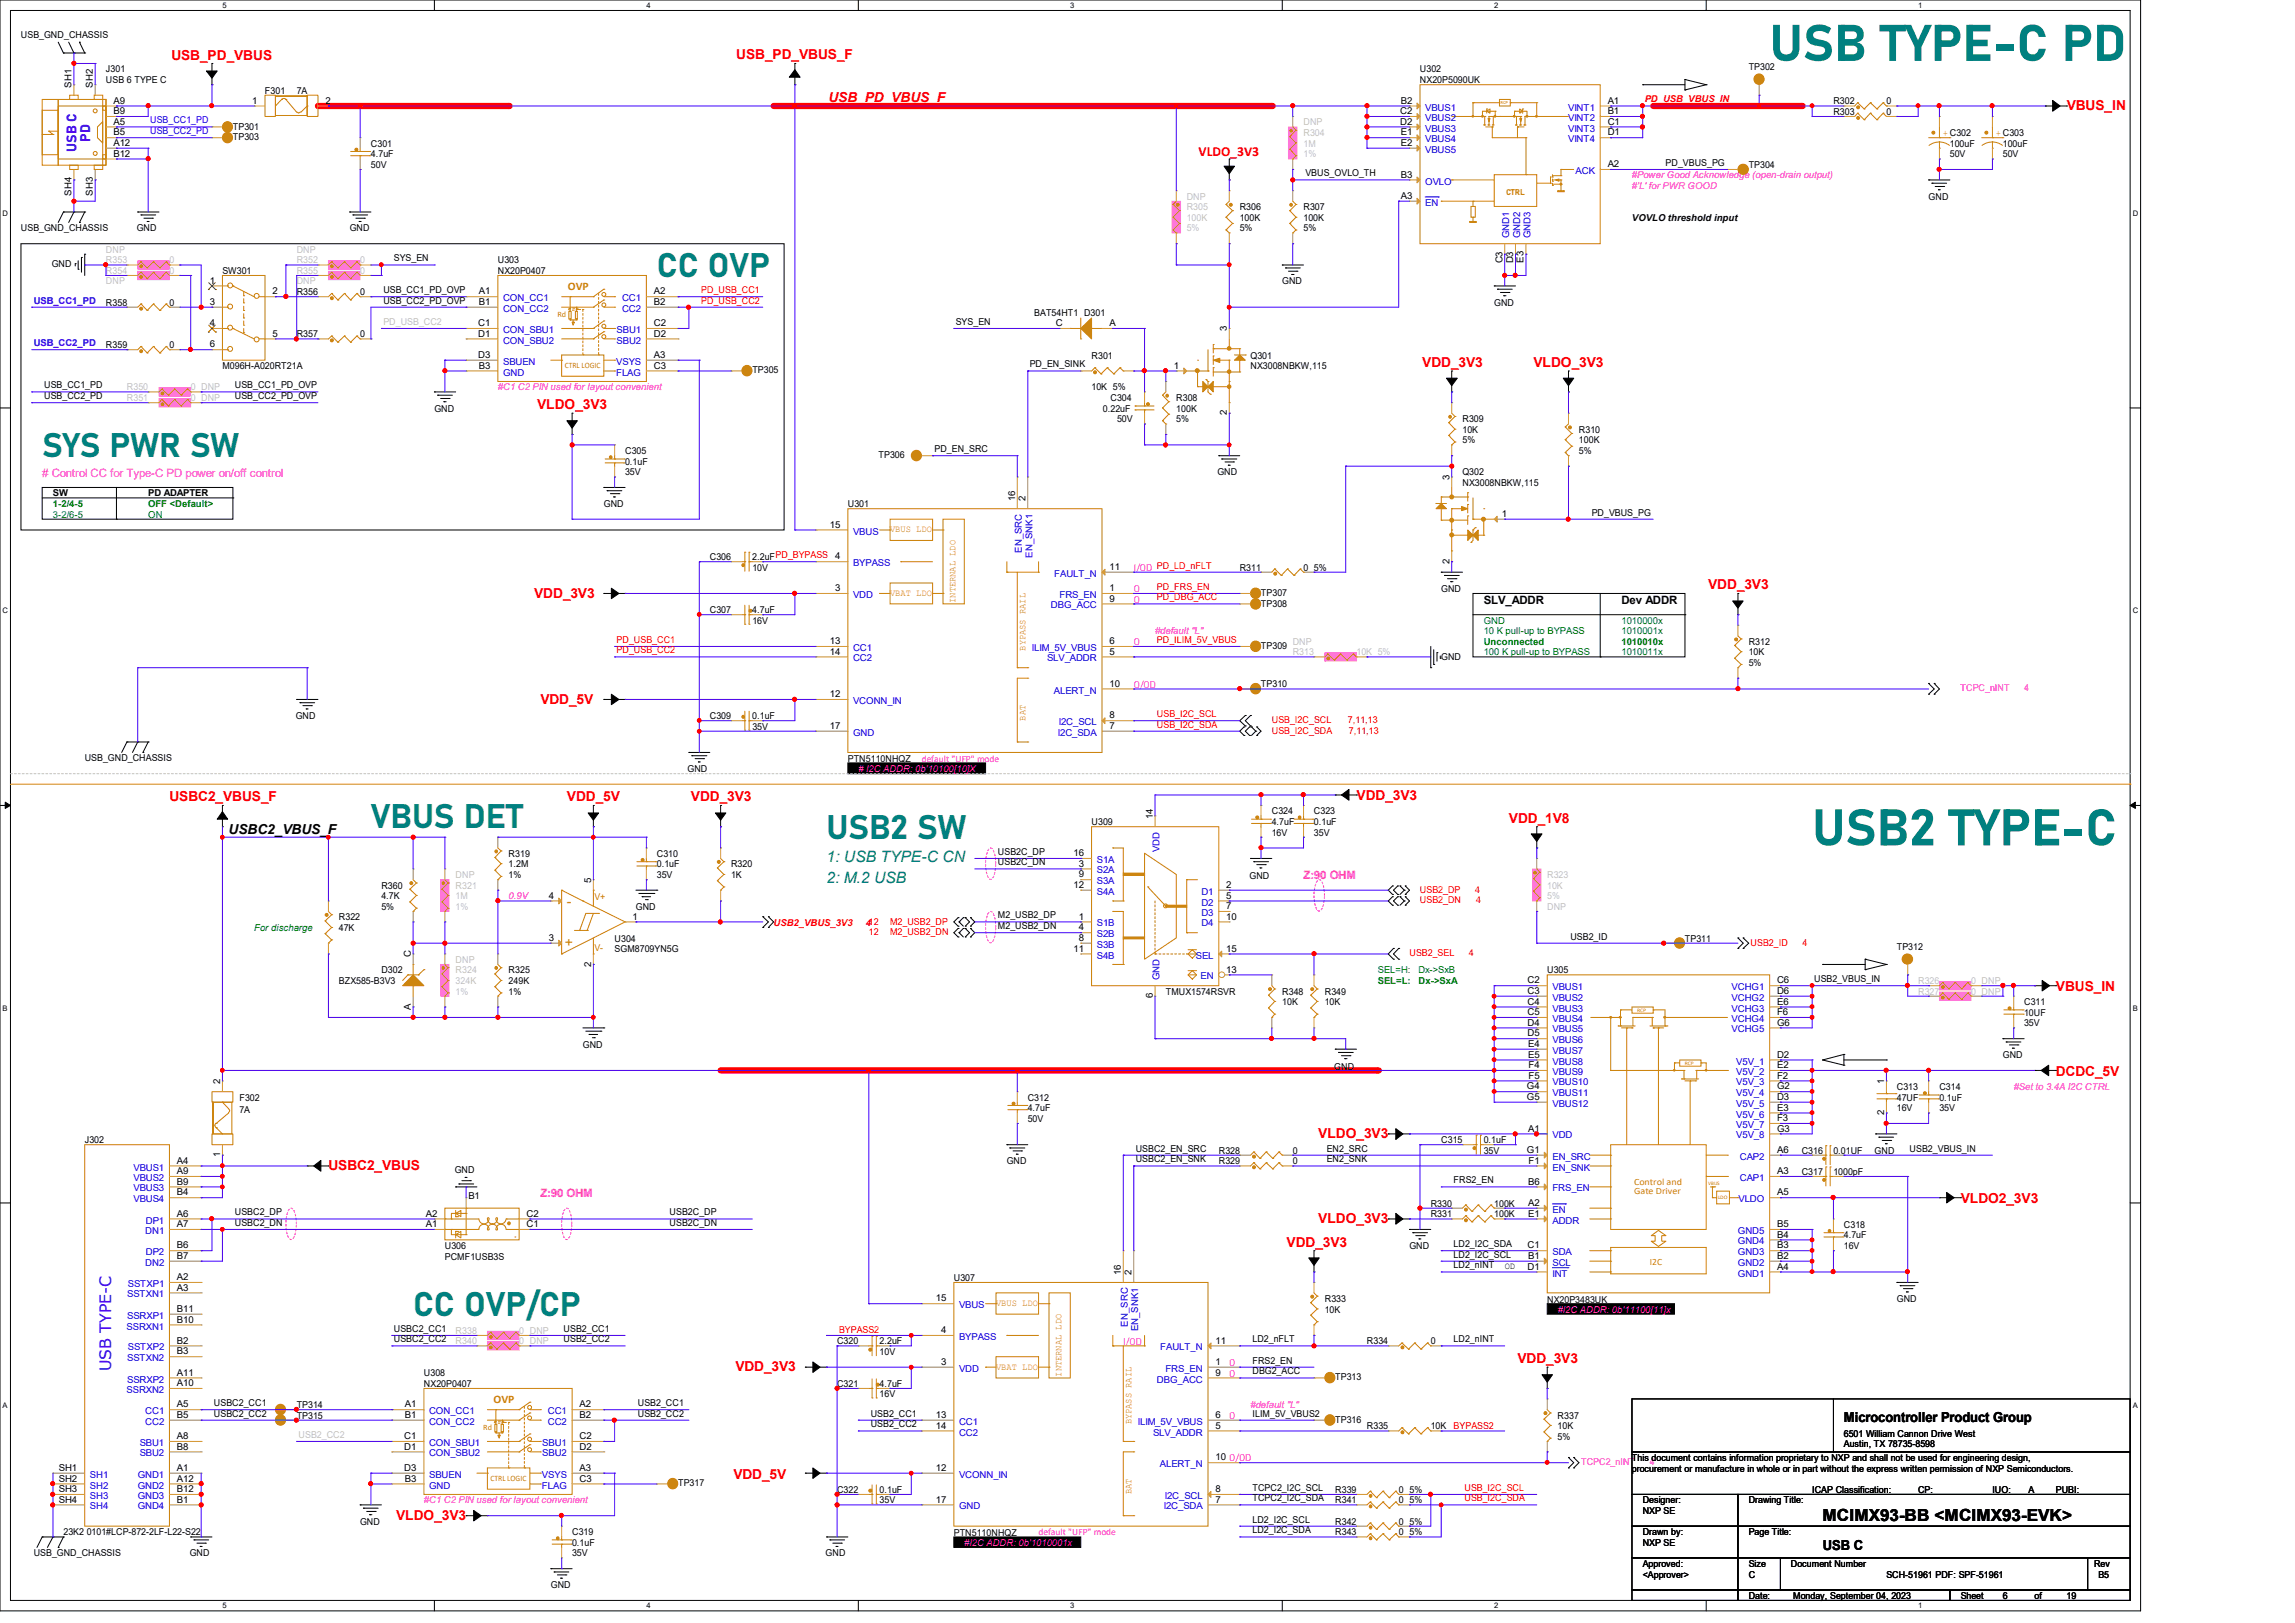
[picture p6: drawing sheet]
<svg xmlns="http://www.w3.org/2000/svg" width="297mm" height="210mm" viewBox="0 0 297 210" stroke-linecap="round" stroke-linejoin="round" font-family="sans-serif">
<defs><g id="words">
<g font-size="6.6" fill="#008080">
<text x="229" y="7.9">USB TYPE-C PD</text>
<text x="234.5" y="109.4">USB2 TYPE-C</text>
</g>
<g font-size="4.4" fill="#008080">
<text x="85" y="35.9">CC OVP</text>
<text x="5.5" y="59.2">SYS PWR SW</text>
<text x="48" y="107.2">VBUS DET</text>
<text x="107" y="108.5">USB2 SW</text>
<text x="53.5" y="170.3">CC OVP/CP</text>
</g>
<text font-size="2.2" x="235.9" y="196.8">MCIMX93-BB &lt;MCIMX93-EVK&gt;</text>
<g font-size="2" fill="#008080">
<text x="107" y="111.6">1: USB TYPE-C CN</text>
<text x="107" y="114.3">2: M.2 USB</text>
</g>
<text font-size="2" fill="#00f" x="14.4" y="177.5" transform="rotate(-90 14.4 177.5)">USB TYPE-C</text>
<g font-size="1.8" fill="#f00">
<text x="22.2" y="7.8">USB_PD_VBUS</text>
<text x="95.3" y="7.7">USB_PD_VBUS_F</text>
<text x="107.2" y="13.3">USB_PD_VBUS_F</text>
<text x="267.5" y="14.3">VBUS_IN</text>
<text x="155.1" y="20.2">VLDO_3V3</text>
<text x="184.1" y="47.5">VDD_3V3</text>
<text x="198.5" y="47.5">VLDO_3V3</text>
<text x="69.5" y="52.9">VLDO_3V3</text>
<text x="69.1" y="77.3">VDD_3V3</text>
<text x="221.1" y="76.2">VDD_3V3</text>
<text x="69.9" y="91.1">VDD_5V</text>
<text x="21.9" y="103.7">USBC2_VBUS_F</text>
<text x="73.4" y="103.7">VDD_5V</text>
<text x="89.4" y="103.7">VDD_3V3</text>
<text x="175.6" y="103.5">VDD_3V3</text>
<text x="195.3" y="106.6">VDD_1V8</text>
<text x="266.1" y="128.2">VBUS_IN</text>
<text x="266.1" y="139.2">DCDC_5V</text>
<text x="170.6" y="147.3">VLDO_3V3</text>
<text x="42.5" y="151.4">USBC2_VBUS</text>
<text x="253.7" y="155.7">VLDO2_3V3</text>
<text x="166.5" y="161.4">VDD_3V3</text>
<text x="170.6" y="158.3">VLDO_3V3</text>
<text x="95.2" y="177.5">VDD_3V3</text>
<text x="196.4" y="176.4">VDD_3V3</text>
<text x="94.9" y="191.3">VDD_5V</text>
<text x="51.3" y="196.7">VLDO_3V3</text>
</g>
<g font-size="1.8" fill="#00f">
<text x="9.9" y="19.7" transform="rotate(-90 9.9 19.7)">USB C</text>
<text x="11.7" y="18.3" transform="rotate(-90 11.7 18.3)">PD</text>
</g>
<g font-size="1.8">
<text x="29.6" y="107.9">USBC2_VBUS_F</text>
<text x="238.6" y="184.1">Microcontroller Product Group</text>
<text x="235.9" y="200.5">USB C</text>
</g>
<g font-size="1.8" fill="#cc8006">
<text x="73.4" y="117.2">-</text>
<text x="73.1" y="122.6">+</text>
</g>
<g font-size="1.5" fill="#cc8006">
<text x="73.5" y="37.5">OVP</text>
<text x="63.9" y="181.5">OVP</text>
</g>
<g font-size="1.5" fill="#f0f">
<text x="5.5" y="61.7"># Control CC for Type-C PD power on/off control</text>
<text x="168.7" y="113.8">Z:90 OHM</text>
<text x="69.9" y="154.9">Z:90 OHM</text>
</g>
<g font-size="1.5">
<text x="192" y="78.1">SLV_ADDR</text>
<text x="209.8" y="78.1">Dev ADDR</text>
</g>
<g font-size="1.2">
<text x="2.7" y="5">USB_GND_CHASSIS</text>
<text x="9.3" y="11.3" transform="rotate(-90 9.3 11.3)">SH1</text>
<text x="12" y="11.3" transform="rotate(-90 12 11.3)">SH2</text>
<text x="13.7" y="9.4">J301</text>
<text x="13.7" y="10.7">USB 6 TYPE C</text>
<text x="183.8" y="9.4">U302</text>
<text x="183.8" y="10.7">NX20P5090UK</text>
<text x="226.3" y="9.1">TP302</text>
<text x="14.7" y="16.1">A5</text>
<text x="14.7" y="13.4">A9</text>
<text x="14.7" y="14.8">B9</text>
<text x="14.7" y="17.5">B5</text>
<text x="30.1" y="16.8">TP301</text>
<text x="32.6" y="13.4">1</text>
<text x="34.3" y="12.1">F301</text>
<text x="38.4" y="12.1">7A</text>
<text x="42.1" y="13.4">2</text>
<text x="181.2" y="14.8">C2</text>
<text x="181.2" y="16.1">D2</text>
<text x="181.3" y="13.4">B2</text>
<text x="181.3" y="17.5">E1</text>
<text x="208.1" y="13.4">A1</text>
<text x="208.1" y="14.8">B1</text>
<text x="208.1" y="16.1">C1</text>
<text x="208.1" y="17.5">D1</text>
<text x="237.3" y="13.5">R302</text>
<text x="237.3" y="14.9">R303</text>
<text x="244.1" y="13.5">0</text>
<text x="244.1" y="14.9">0</text>
<text x="14.7" y="18.9">A12</text>
<text x="14.7" y="20.3">B12</text>
<text x="30.1" y="18.1">TP303</text>
<text x="48" y="19">C301</text>
<text x="48" y="20.3">4.7uF</text>
<text x="48" y="21.7">50V</text>
<text x="168.9" y="22.8">VBUS_OVLO_TH</text>
<text x="181.3" y="18.9">E2</text>
<text x="181.3" y="23">B3</text>
<text x="208.1" y="21.6">A2</text>
<text x="215.6" y="21.5">PD_VBUS_PG</text>
<text x="226.3" y="21.7">TP304</text>
<text x="252.3" y="19">100uF</text>
<text x="252.3" y="20.3">50V</text>
<text x="259.2" y="19">100uF</text>
<text x="259.2" y="20.3">50V</text>
<text x="2.7" y="29.9">USB_GND_CHASSIS</text>
<text x="9.3" y="25.3" transform="rotate(-90 9.3 25.3)">SH4</text>
<text x="12" y="25.3" transform="rotate(-90 12 25.3)">SH3</text>
<text x="17.7" y="29.9">GND</text>
<text x="45.3" y="29.9">GND</text>
<text x="160.4" y="27.2">R306</text>
<text x="160.4" y="28.6">100K</text>
<text x="160.4" y="29.9">5%</text>
<text x="168.7" y="27.2">R307</text>
<text x="168.7" y="28.6">100K</text>
<text x="168.7" y="29.9">5%</text>
<text x="181.3" y="25.7">A3</text>
<text x="211.2" y="28.6">VOVLO threshold input</text>
<text x="249.6" y="25.8">GND</text>
<text x="6.7" y="34.6">GND</text>
<text x="28.8" y="35.4">SW301</text>
<text x="51" y="33.8">SYS_EN</text>
<text x="64.4" y="34">U303</text>
<text x="64.4" y="35.4">NX20P0407</text>
<text x="194.4" y="34.1" transform="rotate(-90 194.4 34.1)">C3</text>
<text x="195.8" y="34.1" transform="rotate(-90 195.8 34.1)">D3</text>
<text x="197.2" y="34" transform="rotate(-90 197.2 34)">E3</text>
<text x="13.7" y="39.5">R358</text>
<text x="21.9" y="39.5">0</text>
<text x="27.1" y="36.7">1</text>
<text x="27.1" y="39.5">3</text>
<text x="35.3" y="38.1">2</text>
<text x="38.4" y="38.1">R356</text>
<text x="46.6" y="38.1">0</text>
<text x="49.6" y="37.9">USB_CC1_PD_OVP</text>
<text x="49.6" y="39.3">USB_CC2_PD_OVP</text>
<text x="62" y="38.1">A1</text>
<text x="62" y="39.5">B1</text>
<text x="84.6" y="38.1">A2</text>
<text x="84.6" y="39.5">B2</text>
<text x="133.9" y="40.9">BAT54HT1 D301</text>
<text x="165.9" y="36.8">GND</text>
<text x="193.4" y="39.5">GND</text>
<text x="13.7" y="45">R359</text>
<text x="21.9" y="45">0</text>
<text x="27.1" y="42.2">4</text>
<text x="27.1" y="45">6</text>
<text x="28.8" y="47.8">M096H-A020RT21A</text>
<text x="35.3" y="43.6">5</text>
<text x="38.4" y="43.6">R357</text>
<text x="46.6" y="43.6">0</text>
<text x="61.9" y="42.2">C1</text>
<text x="61.9" y="43.6">D1</text>
<text x="61.9" y="46.3">D3</text>
<text x="62" y="47.7">B3</text>
<text x="84.6" y="43.6">D2</text>
<text x="84.6" y="42.2">C2</text>
<text x="84.6" y="46.3">A3</text>
<text x="84.6" y="47.7">C3</text>
<text x="123.7" y="42">SYS_EN</text>
<text x="133.3" y="47.5">PD_EN_SINK</text>
<text x="136.6" y="42.2">C</text>
<text x="141.3" y="46.4">R301</text>
<text x="143.6" y="42.2">A</text>
<text x="151.9" y="47.7">1</text>
<text x="158.8" y="42.9" transform="rotate(-90 158.8 42.9)">3</text>
<text x="161.8" y="46.4">Q301</text>
<text x="161.8" y="47.8">NX3008NBKW,115</text>
<text x="5.7" y="50.2">USB_CC1_PD</text>
<text x="5.7" y="51.6">USB_CC2_PD</text>
<text x="30.4" y="50.2">USB_CC1_PD_OVP</text>
<text x="30.4" y="51.6">USB_CC2_PD_OVP</text>
<text x="56.2" y="53.3">GND</text>
<text x="97.4" y="48.3">TP305</text>
<text x="141.3" y="50.5">10K 5%</text>
<text x="142.7" y="53.3">0.22uF</text>
<text x="143.7" y="51.9">C304</text>
<text x="152.2" y="51.9">R308</text>
<text x="152.2" y="53.3">100K</text>
<text x="158.8" y="53.8" transform="rotate(-90 158.8 53.8)">2</text>
<text x="80.9" y="58.7">C305</text>
<text x="113.7" y="59.3">TP306</text>
<text x="120.9" y="58.5">PD_EN_SRC</text>
<text x="144.6" y="54.6">50V</text>
<text x="152.2" y="54.6">5%</text>
<text x="189.3" y="54.6">R309</text>
<text x="189.3" y="56">10K</text>
<text x="189.3" y="57.4">5%</text>
<text x="204.3" y="56">R310</text>
<text x="204.3" y="57.4">100K</text>
<text x="204.3" y="58.7">5%</text>
<text x="6.9" y="64.2">SW</text>
<text x="19.2" y="64.2">PD ADAPTER</text>
<text x="78.1" y="65.6">GND</text>
<text x="80.9" y="60.1">0.1uF</text>
<text x="80.9" y="61.5">35V</text>
<text x="109.7" y="65.6">U301</text>
<text x="131.4" y="64.9" transform="rotate(-90 131.4 64.9)">16</text>
<text x="132.7" y="64.9" transform="rotate(-90 132.7 64.9)">2</text>
<text x="157.6" y="61.5">GND</text>
<text x="187.6" y="62.1" transform="rotate(-90 187.6 62.1)">3</text>
<text x="189.3" y="61.5">Q302</text>
<text x="189.3" y="62.9">NX3008NBKW,115</text>
<text x="107.4" y="68.3">15</text>
<text x="194.3" y="66.9">1</text>
<text x="206" y="66.7">PD_VBUS_PG</text>
<text x="91.9" y="72.4">C306</text>
<text x="97.4" y="72.4">2.2uFPD_BYPASS</text>
<text x="97.4" y="73.8">10V</text>
<text x="108.1" y="76.5">3</text>
<text x="108.1" y="72.4">4</text>
<text x="143.6" y="73.7">11</text>
<text x="143.6" y="77.9">9</text>
<text x="143.6" y="76.5">1</text>
<text x="160.4" y="73.8">R311</text>
<text x="163.2" y="77.1">TP307</text>
<text x="168.7" y="73.8">0 5%</text>
<text x="186.5" y="76.6">GND</text>
<text x="187.6" y="72.9" transform="rotate(-90 187.6 72.9)">2</text>
<text x="91.9" y="79.3">C307</text>
<text x="97.4" y="79.3">4.7uF</text>
<text x="97.4" y="80.7">16V</text>
<text x="107.4" y="83.4">13</text>
<text x="143.6" y="83.4">6</text>
<text x="163.2" y="78.5">TP308</text>
<text x="163.2" y="84">TP309</text>
<text x="226.3" y="83.4">R312</text>
<text x="107.4" y="84.7">14</text>
<text x="143.6" y="88.9">10</text>
<text x="143.6" y="84.7">5</text>
<text x="163.2" y="88.9">TP310</text>
<text x="186.5" y="85.3">GND</text>
<text x="226.3" y="84.8">10K</text>
<text x="226.3" y="86.1">5%</text>
<text x="38.3" y="93">GND</text>
<text x="91.9" y="93">C309</text>
<text x="97.4" y="93">0.1uF</text>
<text x="97.4" y="94.4">35V</text>
<text x="107.4" y="90.2">12</text>
<text x="107.4" y="94.3">17</text>
<text x="143.6" y="94.3">7</text>
<text x="143.6" y="93">8</text>
<text x="11" y="98.5">USB_GND_CHASSIS</text>
<text x="89" y="99.9">GND</text>
<text x="109.7" y="98.6">PTN5110NHQZ</text>
<text x="141.3" y="106.7">U309</text>
<text x="149.2" y="106" transform="rotate(-90 149.2 106)">14</text>
<text x="164.6" y="105.4">C324</text>
<text x="164.6" y="106.7">4.7uF</text>
<text x="170" y="105.4">C323</text>
<text x="170" y="106.7">0.1uF</text>
<text x="65.8" y="110.9">R319</text>
<text x="65.8" y="112.2">1.2M</text>
<text x="65.8" y="113.6">1%</text>
<text x="85" y="110.9">C310</text>
<text x="85" y="112.2">0.1uF</text>
<text x="85" y="113.6">35V</text>
<text x="94.6" y="112.2">R320</text>
<text x="94.6" y="113.6">1K</text>
<text x="129.2" y="110.6">USB2C_DP</text>
<text x="129.2" y="112">USB2C_DN</text>
<text x="138.9" y="110.8">16</text>
<text x="139.6" y="112.1">3</text>
<text x="139.6" y="113.5">9</text>
<text x="161.7" y="113.7">GND</text>
<text x="164.6" y="108.1">16V</text>
<text x="170" y="108.1">35V</text>
<text x="43.9" y="119.1">R322</text>
<text x="49.4" y="115">R360</text>
<text x="49.4" y="116.3">4.7K</text>
<text x="49.4" y="117.7">5%</text>
<text x="71" y="116.3">4</text>
<text x="76.5" y="114.2" transform="rotate(-90 76.5 114.2)">5</text>
<text x="81.9" y="119">1</text>
<text x="82.3" y="117.7">GND</text>
<text x="129.2" y="118.8">M2_USB2_DP</text>
<text x="138.9" y="114.9">12</text>
<text x="139.6" y="119">1</text>
<text x="158.7" y="114.9">2</text>
<text x="158.7" y="116.3">5</text>
<text x="158.7" y="117.6">7</text>
<text x="158.7" y="119">10</text>
<text x="43.9" y="120.4">47K</text>
<text x="49.4" y="125.9">D302</text>
<text x="53.2" y="123.8" transform="rotate(-90 53.2 123.8)">C</text>
<text x="65.8" y="125.9">R325</text>
<text x="71" y="121.7">3</text>
<text x="76.5" y="125.1" transform="rotate(-90 76.5 125.1)">2</text>
<text x="79.5" y="121.8">U304</text>
<text x="79.5" y="123.2">SGM8709YN5G</text>
<text x="129.2" y="120.2">M2_USB2_DN</text>
<text x="138.9" y="123.1">11</text>
<text x="139.6" y="120.4">4</text>
<text x="139.6" y="121.7">8</text>
<text x="158.7" y="123.1">15</text>
<text x="158.7" y="125.9">13</text>
<text x="200.2" y="125.9">U305</text>
<text x="203.2" y="121.6">USB2_ID</text>
<text x="218.1" y="121.8">TP311</text>
<text x="245.5" y="122.9">TP312</text>
<text x="43.9" y="127.3">BZX585-B3V3</text>
<text x="53.2" y="130.7" transform="rotate(-90 53.2 130.7)">A</text>
<text x="65.8" y="127.3">249K</text>
<text x="65.8" y="128.7">1%</text>
<text x="149.2" y="129.2" transform="rotate(-90 149.2 129.2)">6</text>
<text x="150.9" y="128.7">TMUX1574RSVR</text>
<text x="165.9" y="128.7">R348</text>
<text x="165.9" y="130">10K</text>
<text x="171.4" y="128.7">R349</text>
<text x="171.4" y="130">10K</text>
<text x="197.7" y="127.3">C2</text>
<text x="197.7" y="128.6">C3</text>
<text x="197.7" y="130">C4</text>
<text x="197.7" y="131.4">C5</text>
<text x="230" y="127.3">C6</text>
<text x="230" y="128.6">D6</text>
<text x="230" y="130">E6</text>
<text x="230" y="131.4">F6</text>
<text x="234.8" y="127.1">USB2_VBUS_IN</text>
<text x="262" y="130">C311</text>
<text x="262" y="131.4">10UF</text>
<text x="75.4" y="135.5">GND</text>
<text x="197.7" y="132.7">D4</text>
<text x="197.7" y="134.1">D5</text>
<text x="197.8" y="135.5">E4</text>
<text x="197.8" y="136.9">E5</text>
<text x="230" y="132.7">G6</text>
<text x="230" y="136.9">D2</text>
<text x="259.2" y="136.9">GND</text>
<text x="262" y="132.8">35V</text>
<text x="28.5" y="140.3" transform="rotate(-90 28.5 140.3)">2</text>
<text x="31" y="142.4">F302</text>
<text x="133" y="142.4">C312</text>
<text x="133" y="143.8">4.7uF</text>
<text x="172.7" y="138.4">GND</text>
<text x="197.6" y="141">G4</text>
<text x="197.6" y="142.3">G5</text>
<text x="197.8" y="138.2">F4</text>
<text x="197.8" y="139.6">F5</text>
<text x="230" y="138.2">E2</text>
<text x="230" y="139.6">F2</text>
<text x="230" y="141">G2</text>
<text x="230" y="142.3">D3</text>
<text x="230" y="143.7">E3</text>
<text x="243.8" y="140.3" transform="rotate(-90 243.8 140.3)">1</text>
<text x="245.5" y="141">C313</text>
<text x="245.5" y="142.4">47UF</text>
<text x="245.5" y="143.8">16V</text>
<text x="251" y="141">C314</text>
<text x="251" y="142.4">0.1uF</text>
<text x="251" y="143.8">35V</text>
<text x="11" y="147.9">J302</text>
<text x="28.5" y="149.8" transform="rotate(-90 28.5 149.8)">1</text>
<text x="31" y="144.1">7A</text>
<text x="133" y="145.2">50V</text>
<text x="147" y="149">USBC2_EN_SRC</text>
<text x="157.7" y="149.3">R328</text>
<text x="167.3" y="149.3">0</text>
<text x="171.7" y="149">EN2_SRC</text>
<text x="186.5" y="147.9">C315</text>
<text x="192" y="147.9">0.1uF</text>
<text x="192" y="149.3">35V</text>
<text x="197.6" y="149.2">G1</text>
<text x="197.8" y="146.4">A1</text>
<text x="230" y="145.1">F3</text>
<text x="230" y="146.4">G3</text>
<text x="230" y="149.2">A6</text>
<text x="233.2" y="149.3">C316</text>
<text x="237.3" y="149.3">0.01UF</text>
<text x="242.6" y="149.3">GND</text>
<text x="243.8" y="144.3" transform="rotate(-90 243.8 144.3)">2</text>
<text x="247.1" y="149">USB2_VBUS_IN</text>
<text x="22.9" y="150.6">A4</text>
<text x="22.9" y="151.9">A9</text>
<text x="22.9" y="153.3">B9</text>
<text x="22.9" y="154.7">B4</text>
<text x="58.8" y="151.7">GND</text>
<text x="60.6" y="155.1">B1</text>
<text x="130.3" y="150.6">GND</text>
<text x="147" y="150.4">USBC2_EN_SNK</text>
<text x="157.7" y="150.6">R329</text>
<text x="167.3" y="150.6">0</text>
<text x="171.7" y="150.4">EN2_SNK</text>
<text x="188.1" y="153.1">FRS2_EN</text>
<text x="197.8" y="153.3">B6</text>
<text x="197.8" y="150.6">F1</text>
<text x="230" y="151.9">A3</text>
<text x="230" y="154.7">A5</text>
<text x="233.2" y="152">C317</text>
<text x="237.3" y="152">1000pF</text>
<text x="22.9" y="157.4">A6</text>
<text x="22.9" y="158.8">A7</text>
<text x="22.9" y="161.5">B6</text>
<text x="30.4" y="157.3">USBC2_DP</text>
<text x="30.4" y="158.6">USBC2_DN</text>
<text x="55.1" y="158.8">A1</text>
<text x="55.1" y="157.4">A2</text>
<text x="57.6" y="161.6">U306</text>
<text x="68.2" y="158.8">C1</text>
<text x="68.2" y="157.4">C2</text>
<text x="86.7" y="157.3">USB2C_DP</text>
<text x="86.7" y="158.6">USB2C_DN</text>
<text x="182.4" y="161.6">GND</text>
<text x="185.2" y="157.5">R331</text>
<text x="185.2" y="156.1">R330</text>
<text x="188.1" y="161.4">LD2_I2C_SDA</text>
<text x="193.4" y="157.5">100K</text>
<text x="193.4" y="156.1">100K</text>
<text x="197.7" y="161.5">C1</text>
<text x="197.8" y="156">A2</text>
<text x="197.8" y="157.4">E1</text>
<text x="230" y="161.5">B3</text>
<text x="230" y="160.1">B4</text>
<text x="230" y="158.8">B5</text>
<text x="238.6" y="158.9">C318</text>
<text x="238.6" y="160.2">4.7uF</text>
<text x="238.6" y="161.6">16V</text>
<text x="22.9" y="162.9">B7</text>
<text x="22.9" y="165.6">A2</text>
<text x="22.9" y="167">A3</text>
<text x="57.6" y="163">PCMF1USB3S</text>
<text x="123.4" y="165.7">U307</text>
<text x="145.1" y="165" transform="rotate(-90 145.1 165)">16</text>
<text x="146.4" y="165" transform="rotate(-90 146.4 165)">2</text>
<text x="188.1" y="162.7">LD2_I2C_SCL</text>
<text x="188.1" y="164.1">LD2_nINT</text>
<text x="194.7" y="164.2">OD</text>
<text x="197.7" y="164.3">D1</text>
<text x="197.8" y="162.9">B1</text>
<text x="230" y="164.3">A4</text>
<text x="230" y="162.9">B2</text>
<text x="22.9" y="173.9">B2</text>
<text x="22.9" y="169.8">B11</text>
<text x="22.9" y="171.2">B10</text>
<text x="51" y="172.3">USBC2_CC1</text>
<text x="51" y="173.7">USBC2_CC2</text>
<text x="72.9" y="172.3">USB2_CC1</text>
<text x="72.9" y="173.7">USB2_CC2</text>
<text x="108.3" y="173.9">C320</text>
<text x="113.8" y="173.9">2.2uF</text>
<text x="121.1" y="168.4">15</text>
<text x="121.8" y="172.5">4</text>
<text x="157.3" y="173.9">11</text>
<text x="162.1" y="173.7">LD2_nFLT</text>
<text x="171.4" y="168.4">R333</text>
<text x="171.4" y="169.8">10K</text>
<text x="176.9" y="173.9">R334</text>
<text x="185.2" y="173.9">0</text>
<text x="188.1" y="173.7">LD2_nINT</text>
<text x="200.2" y="168.6">NX20P3483UK</text>
<text x="245.5" y="168.4">GND</text>
<text x="22.9" y="175.3">B3</text>
<text x="22.9" y="178">A11</text>
<text x="22.9" y="179.4">A10</text>
<text x="54.9" y="178.1">U308</text>
<text x="54.9" y="179.4">NX20P0407</text>
<text x="108.3" y="179.4">C321</text>
<text x="113.8" y="179.4">4.7uF</text>
<text x="113.8" y="175.3">10V</text>
<text x="121.8" y="176.6">3</text>
<text x="157.3" y="178">9</text>
<text x="157.3" y="176.6">1</text>
<text x="162.1" y="176.4">FRS2_EN</text>
<text x="162.1" y="177.8">DBG2_ACC</text>
<text x="172.8" y="178.6">TP313</text>
<text x="22.9" y="182.1">A5</text>
<text x="22.9" y="183.5">B5</text>
<text x="27.7" y="181.9">USBC2_CC1</text>
<text x="27.7" y="183.3">USBC2_CC2</text>
<text x="38.4" y="183.6">TP315</text>
<text x="38.4" y="182.2">TP314</text>
<text x="52.4" y="182.1">A1</text>
<text x="52.4" y="183.5">B1</text>
<text x="75" y="182.1">A2</text>
<text x="75" y="183.5">B2</text>
<text x="82.5" y="181.9">USB2_CC1</text>
<text x="82.5" y="183.3">USB2_CC2</text>
<text x="112.7" y="183.3">USB2_CC1</text>
<text x="112.7" y="184.7">USB2_CC2</text>
<text x="113.8" y="180.8">16V</text>
<text x="121.1" y="184.9">14</text>
<text x="121.1" y="183.5">13</text>
<text x="157.3" y="183.5">6</text>
<text x="157.3" y="184.9">5</text>
<text x="162.1" y="183.3">ILIM_5V_VBUS2</text>
<text x="172.8" y="184.1">TP316</text>
<text x="176.9" y="184.9">R335</text>
<text x="185.2" y="184.9">10K</text>
<text x="201.6" y="183.6">R337</text>
<text x="201.6" y="184.9">10K</text>
<text x="7.6" y="190.3">SH1</text>
<text x="7.6" y="191.7">SH2</text>
<text x="22.9" y="190.3">A1</text>
<text x="22.9" y="186.2">A8</text>
<text x="22.9" y="191.7">A12</text>
<text x="22.9" y="187.6">B8</text>
<text x="52.3" y="186.2">C1</text>
<text x="52.3" y="187.6">D1</text>
<text x="52.3" y="190.3">D3</text>
<text x="52.4" y="191.7">B3</text>
<text x="75" y="187.6">D2</text>
<text x="75" y="186.2">C2</text>
<text x="75" y="190.3">A3</text>
<text x="75" y="191.7">C3</text>
<text x="121.1" y="190.3">12</text>
<text x="157.3" y="189">10 O/OD</text>
<text x="201.6" y="186.3">5%</text>
<text x="211.2" y="189">This document contains information proprietary to NXP and shall not be used for engineering design,</text>
<text x="211.2" y="190.4">procurement or manufacture in whole or in part without the express written permission of NXP Semiconductors.</text>
<text x="238.6" y="186">6501 William Cannon Drive West</text>
<text x="238.6" y="187.3">Austin, TX 78735-8598</text>
<text x="7.6" y="193.1">SH3</text>
<text x="7.6" y="194.4">SH4</text>
<text x="22.9" y="193.1">B12</text>
<text x="22.9" y="194.4">B1</text>
<text x="46.6" y="197.3">GND</text>
<text x="87.8" y="192.3">TP317</text>
<text x="108.3" y="193.2">C322</text>
<text x="113.8" y="193.2">0.1uF</text>
<text x="113.8" y="194.5">35V</text>
<text x="121.1" y="194.4">17</text>
<text x="157.3" y="194.4">7</text>
<text x="157.3" y="193.1">8</text>
<text x="162.1" y="192.9">TCPC2_I2C_SCL</text>
<text x="162.1" y="194.3">TCPC2_I2C_SDA</text>
<text x="162.1" y="197">LD2_I2C_SCL</text>
<text x="172.8" y="194.5">R341</text>
<text x="172.8" y="193.2">R339</text>
<text x="172.8" y="197.3">R342</text>
<text x="181" y="194.5">0 5%</text>
<text x="181" y="193.2">0 5%</text>
<text x="181" y="197.3">0 5%</text>
<text x="212.6" y="194.5">Designer:</text>
<text x="212.6" y="195.9">NXP SE</text>
<text x="226.3" y="194.5">Drawing Title:</text>
<text x="234.5" y="193.2">ICAP Classification:</text>
<text x="248.2" y="193.2">CP:</text>
<text x="251.7" y="193.2">____</text>
<text x="257.8" y="193.2">IUO:</text>
<text x="262.5" y="193.2">A</text>
<text x="266.1" y="193.2">PUBI:</text>
<text x="270.2" y="193.2">____</text>
<text x="4.4" y="201.4">USB_GND_CHASSIS</text>
<text x="8.2" y="198.6">23K2 0101#LCP-872-2LF-L22-S22</text>
<text x="24.6" y="201.4">GND</text>
<text x="74" y="198.6">C319</text>
<text x="74" y="200">0.1uF</text>
<text x="74" y="201.4">35V</text>
<text x="106.8" y="201.4">GND</text>
<text x="123.4" y="198.8">PTN5110NHQZ</text>
<text x="162.1" y="198.4">LD2_I2C_SDA</text>
<text x="172.8" y="198.6">R343</text>
<text x="181" y="198.6">0 5%</text>
<text x="212.6" y="198.6">Drawn by:</text>
<text x="212.6" y="202.7">Approved:</text>
<text x="212.6" y="200">NXP SE</text>
<text x="226.3" y="202.7">Size</text>
<text x="226.3" y="198.6">Page Title:</text>
<text x="231.8" y="202.7">Document Number</text>
<text x="271" y="202.7">Rev</text>
<text x="71.3" y="205.5">GND</text>
<text x="212.6" y="204.1">&lt;Approver&gt;</text>
<text x="226.3" y="206.9">Date:</text>
<text x="226.3" y="204.1">C</text>
<text x="232.1" y="206.9">Monday, September 04, 2023</text>
<text x="244.1" y="204.1">SCH-51961 PDF: SPF-51961</text>
<text x="253.7" y="206.9">Sheet</text>
<text x="259.2" y="206.9">6</text>
<text x="263.3" y="206.9">of</text>
<text x="267.5" y="206.9">19</text>
<text x="271.6" y="204.1">B5</text>
</g>
<g font-size="1.2" fill="#00f">
<text x="19.4" y="16">USB_CC1_PD</text>
<text x="19.4" y="17.4">USB_CC2_PD</text>
<text x="4.4" y="39.3">USB_CC1_PD</text>
<text x="4.4" y="44.8">USB_CC2_PD</text>
</g>
<g font-size="1.2" fill="#c0c0c0">
<text x="168.7" y="17.6">R304</text>
<text x="168.7" y="16.2">DNP</text>
<text x="168.7" y="19">1M</text>
<text x="168.7" y="20.3">1%</text>
<text x="153.6" y="27.2">R305</text>
<text x="153.6" y="28.6">100K</text>
<text x="153.6" y="25.8">DNP</text>
<text x="153.6" y="29.9">5%</text>
<text x="13.7" y="34">R353</text>
<text x="13.7" y="32.7">DNP</text>
<text x="13.7" y="35.4">R354</text>
<text x="21.9" y="34">0</text>
<text x="21.9" y="35.4">0</text>
<text x="38.4" y="34">R352</text>
<text x="38.4" y="32.7">DNP</text>
<text x="38.4" y="35.4">R355</text>
<text x="46.6" y="34">0</text>
<text x="46.6" y="35.4">0</text>
<text x="13.7" y="36.8">DNP</text>
<text x="38.4" y="36.8">DNP</text>
<text x="49.6" y="42">PD_USB_CC2</text>
<text x="16.4" y="51.9">R351</text>
<text x="16.4" y="50.5">R350</text>
<text x="24.7" y="51.9">0 DNP</text>
<text x="24.7" y="50.5">0 DNP</text>
<text x="167.3" y="83.4">DNP</text>
<text x="167.3" y="84.8">R313</text>
<text x="175.5" y="84.8">10K 5%</text>
<text x="59" y="113.6">DNP</text>
<text x="200.2" y="113.6">R323</text>
<text x="59" y="115">R321</text>
<text x="59" y="116.3">1M</text>
<text x="59" y="117.7">1%</text>
<text x="200.2" y="115">10K</text>
<text x="200.2" y="117.7">DNP</text>
<text x="200.2" y="116.3">5%</text>
<text x="59" y="125.9">R324</text>
<text x="59" y="124.6">DNP</text>
<text x="59" y="127.3">324K</text>
<text x="59" y="128.7">1%</text>
<text x="248.2" y="128.7">R327</text>
<text x="248.2" y="127.3">R326</text>
<text x="255.1" y="128.7">0 DNP</text>
<text x="255.1" y="127.3">0 DNP</text>
<text x="59" y="172.6">R338</text>
<text x="59" y="173.9">R340</text>
<text x="67.2" y="172.6">0 DNP</text>
<text x="67.2" y="173.9">0 DNP</text>
<text x="38.6" y="186.1">USB2_CC2</text>
</g>
<g font-size="1.2" fill="#00c">
<text x="184.4" y="14.3">VBUS1</text>
<text x="184.4" y="15.7">VBUS2</text>
<text x="184.4" y="17">VBUS3</text>
<text x="202.9" y="14.3">VINT1</text>
<text x="202.9" y="15.7">VINT2</text>
<text x="202.9" y="17">VINT3</text>
<text x="184.4" y="18.4">VBUS4</text>
<text x="184.4" y="19.8">VBUS5</text>
<text x="184.4" y="23.9">OVLO</text>
<text x="202.9" y="18.4">VINT4</text>
<text x="203.9" y="22.5">ACK</text>
<text x="184.4" y="26.6">EN</text>
<text x="195.3" y="30.9" transform="rotate(-90 195.3 30.9)">GND1</text>
<text x="196.7" y="30.9" transform="rotate(-90 196.7 30.9)">GND2</text>
<text x="198.1" y="30.9" transform="rotate(-90 198.1 30.9)">GND3</text>
<text x="65.1" y="39">CON_CC1</text>
<text x="65.1" y="40.3">CON_CC2</text>
<text x="80.5" y="39">CC1</text>
<text x="80.5" y="40.3">CC2</text>
<text x="65.1" y="43.1">CON_SBU1</text>
<text x="65.1" y="44.4">CON_SBU2</text>
<text x="65.1" y="47.2">SBUEN</text>
<text x="79.8" y="47.2">VSYS</text>
<text x="79.8" y="44.4">SBU2</text>
<text x="79.8" y="43.1">SBU1</text>
<text x="65.1" y="48.6">GND</text>
<text x="79.8" y="48.6">FLAG</text>
<text x="110.4" y="69.2">VBUS</text>
<text x="132.2" y="71.5" transform="rotate(-90 132.2 71.5)">EN_SRC</text>
<text x="110.4" y="77.4">VDD</text>
<text x="110.4" y="73.3">BYPASS</text>
<text x="133.6" y="72.2" transform="rotate(-90 133.6 72.2)">EN_SNK1</text>
<text x="136.4" y="74.6">FAULT_N</text>
<text x="137.1" y="77.4">FRS_EN</text>
<text x="136" y="78.7">DBG_ACC</text>
<text x="110.4" y="85.6">CC2</text>
<text x="110.4" y="84.2">CC1</text>
<text x="133.6" y="84.2">ILIM_5V_VBUS</text>
<text x="135.5" y="85.6">SLV_ADDR</text>
<text x="136.4" y="89.7">ALERT_N</text>
<text x="110.4" y="91.1">VCONN_IN</text>
<text x="110.4" y="95.2">GND</text>
<text x="136.9" y="95.2">I2C_SDA</text>
<text x="137" y="93.9">I2C_SCL</text>
<text x="141.9" y="111.7">S1A</text>
<text x="141.9" y="113">S2A</text>
<text x="150.1" y="110.3" transform="rotate(-90 150.1 110.3)">VDD</text>
<text x="141.9" y="119.9">S1B</text>
<text x="141.9" y="114.4">S3A</text>
<text x="141.9" y="115.8">S4A</text>
<text x="155.5" y="115.8">D1</text>
<text x="155.5" y="117.2">D2</text>
<text x="155.5" y="118.5">D3</text>
<text x="155.5" y="119.9">D4</text>
<text x="141.9" y="121.3">S2B</text>
<text x="141.9" y="122.6">S3B</text>
<text x="141.9" y="124">S4B</text>
<text x="154.8" y="124">SEL</text>
<text x="150.1" y="126.9" transform="rotate(-90 150.1 126.9)">GND</text>
<text x="155.4" y="126.7">EN</text>
<text x="200.9" y="128.1">VBUS1</text>
<text x="200.9" y="129.5">VBUS2</text>
<text x="200.9" y="130.9">VBUS3</text>
<text x="224.1" y="128.1">VCHG1</text>
<text x="224.1" y="129.5">VCHG2</text>
<text x="224.1" y="130.9">VCHG3</text>
<text x="200.9" y="132.2">VBUS4</text>
<text x="200.9" y="133.6">VBUS5</text>
<text x="200.9" y="135">VBUS6</text>
<text x="200.9" y="136.4">VBUS7</text>
<text x="200.9" y="137.8">VBUS8</text>
<text x="224.1" y="132.2">VCHG4</text>
<text x="224.1" y="133.6">VCHG5</text>
<text x="224.7" y="137.8">V5V_1</text>
<text x="200.9" y="139.1">VBUS9</text>
<text x="200.9" y="140.5">VBUS10</text>
<text x="200.9" y="141.9">VBUS11</text>
<text x="200.9" y="143.2">VBUS12</text>
<text x="224.7" y="139.1">V5V_2</text>
<text x="224.7" y="140.5">V5V_3</text>
<text x="224.7" y="141.9">V5V_4</text>
<text x="224.7" y="143.2">V5V_5</text>
<text x="200.9" y="147.3">VDD</text>
<text x="224.7" y="144.6">V5V_6</text>
<text x="224.7" y="146">V5V_7</text>
<text x="224.7" y="147.3">V5V_8</text>
<text x="17.3" y="151.5">VBUS1</text>
<text x="17.3" y="152.8">VBUS2</text>
<text x="17.3" y="154.2">VBUS3</text>
<text x="17.3" y="155.6">VBUS4</text>
<text x="200.9" y="150.1">EN_SRC</text>
<text x="200.9" y="151.5">EN_SNK</text>
<text x="200.9" y="154.2">FRS_EN</text>
<text x="225" y="155.6">VLDO</text>
<text x="225.2" y="150.1">CAP2</text>
<text x="225.2" y="152.8">CAP1</text>
<text x="18.8" y="159.7">DN1</text>
<text x="18.9" y="158.3">DP1</text>
<text x="200.9" y="156.9">EN</text>
<text x="200.9" y="158.3">ADDR</text>
<text x="224.9" y="161">GND4</text>
<text x="224.9" y="159.7">GND5</text>
<text x="16.5" y="167.9">SSTXN1</text>
<text x="16.6" y="166.5">SSTXP1</text>
<text x="18.8" y="163.8">DN2</text>
<text x="18.9" y="162.4">DP2</text>
<text x="200.9" y="162.4">SDA</text>
<text x="200.9" y="163.8">SCL</text>
<text x="200.9" y="165.2">INT</text>
<text x="224.9" y="165.2">GND1</text>
<text x="224.9" y="163.8">GND2</text>
<text x="224.9" y="162.4">GND3</text>
<text x="16.4" y="172">SSRXN1</text>
<text x="16.5" y="170.6">SSRXP1</text>
<text x="124.1" y="173.4">BYPASS</text>
<text x="124.1" y="169.3">VBUS</text>
<text x="146" y="171.7" transform="rotate(-90 146 171.7)">EN_SRC</text>
<text x="147.3" y="172.3" transform="rotate(-90 147.3 172.3)">EN_SNK1</text>
<text x="16.5" y="176.1">SSTXN2</text>
<text x="16.5" y="178.9">SSRXP2</text>
<text x="16.6" y="174.7">SSTXP2</text>
<text x="124.1" y="177.5">VDD</text>
<text x="149.7" y="178.9">DBG_ACC</text>
<text x="150.2" y="174.7">FAULT_N</text>
<text x="150.8" y="177.5">FRS_EN</text>
<text x="16.4" y="180.3">SSRXN2</text>
<text x="18.8" y="183">CC1</text>
<text x="18.8" y="184.4">CC2</text>
<text x="55.5" y="183">CON_CC1</text>
<text x="55.5" y="184.4">CON_CC2</text>
<text x="70.9" y="183">CC1</text>
<text x="70.9" y="184.4">CC2</text>
<text x="124.1" y="185.8">CC2</text>
<text x="124.1" y="184.4">CC1</text>
<text x="147.3" y="184.4">ILIM_5V_VBUS</text>
<text x="149.2" y="185.8">SLV_ADDR</text>
<text x="11.6" y="191.2">SH1</text>
<text x="17.8" y="191.2">GND1</text>
<text x="18.1" y="187.1">SBU1</text>
<text x="18.1" y="188.5">SBU2</text>
<text x="55.5" y="187.1">CON_SBU1</text>
<text x="55.5" y="188.5">CON_SBU2</text>
<text x="55.5" y="191.2">SBUEN</text>
<text x="70.1" y="191.2">VSYS</text>
<text x="70.2" y="188.5">SBU2</text>
<text x="70.2" y="187.1">SBU1</text>
<text x="124.1" y="191.2">VCONN_IN</text>
<text x="150.1" y="189.9">ALERT_N</text>
<text x="11.6" y="194">SH3</text>
<text x="11.6" y="192.6">SH2</text>
<text x="11.6" y="195.3">SH4</text>
<text x="17.8" y="192.6">GND2</text>
<text x="17.8" y="194">GND3</text>
<text x="17.8" y="195.3">GND4</text>
<text x="55.5" y="192.6">GND</text>
<text x="70.1" y="192.6">FLAG</text>
<text x="124.1" y="195.3">GND</text>
<text x="150.6" y="195.3">I2C_SDA</text>
<text x="150.7" y="194">I2C_SCL</text>
</g>
<g font-size="1.2" fill="#f00">
<text x="212.9" y="13.3">PD_USB_VBUS_IN</text>
<text x="90.8" y="37.9">PD_USB_CC1</text>
<text x="90.8" y="39.3">PD_USB_CC2</text>
<text x="149.7" y="73.6">PD_LD_nFLT</text>
<text x="149.7" y="76.3">PD_FRS_EN</text>
<text x="149.7" y="77.7">PD_DBG_ACC</text>
<text x="79.8" y="83.2">PD_USB_CC1</text>
<text x="149.7" y="83.2">PD_ILIM_5V_VBUS</text>
<text x="79.8" y="84.5">PD_USB_CC2</text>
<text x="149.7" y="92.8">USB_I2C_SCL</text>
<text x="149.7" y="94.1">USB_I2C_SDA</text>
<text x="164.6" y="95">USB_I2C_SDA</text>
<text x="164.6" y="93.6">USB_I2C_SCL</text>
<text x="174.5" y="93.6">7,11,13</text>
<text x="174.6" y="95">7,11,13</text>
<text x="100.1" y="119.8">USB2_VBUS_3V3</text>
<text x="112.1" y="119.8">412</text>
<text x="115.2" y="119.6">M2_USB2_DP</text>
<text x="183.8" y="115.5">USB2_DP</text>
<text x="183.8" y="116.9">USB2_DN</text>
<text x="190.9" y="115.5">4</text>
<text x="191" y="116.9">4</text>
<text x="112.4" y="121">12</text>
<text x="115.2" y="121">M2_USB2_DN</text>
<text x="182.4" y="123.7">USB2_SEL</text>
<text x="190.1" y="123.7">4</text>
<text x="226.6" y="122.4">USB2_ID</text>
<text x="233.3" y="122.4">4</text>
<text x="108.6" y="172.5">BYPASS2</text>
<text x="188.1" y="184.9">BYPASS2</text>
<text x="189.5" y="192.9">USB_I2C_SCL</text>
<text x="189.5" y="194.3">USB_I2C_SDA</text>
</g>
<g font-size="1.2" fill="#cc8006">
<text x="251.4" y="17.6">+ C302</text>
<text x="258.3" y="17.6">+ C303</text>
<text x="115.2" y="68.9">VBUS LDO</text>
<text x="115.2" y="77.1">VBAT LDO</text>
<text x="123.7" y="78" transform="rotate(-90 123.7 78)">INTERNAL LDO</text>
<text x="132.7" y="84.2" transform="rotate(-90 132.7 84.2)">BYPASS RAIL</text>
<text x="132.7" y="93.3" transform="rotate(-90 132.7 93.3)">BAT</text>
<text x="76.9" y="116.5">V+</text>
<text x="76.9" y="123.1">V-</text>
<text x="211.5" y="153.3">Control and</text>
<text x="211.5" y="154.5">Gate Driver</text>
<text x="213.5" y="163.7">I2C</text>
<text x="128.9" y="169">VBUS LDO</text>
<text x="128.9" y="177.2">VBAT LDO</text>
<text x="137.4" y="178.1" transform="rotate(-90 137.4 178.1)">INTERNAL LDO</text>
<text x="146.4" y="184.3" transform="rotate(-90 146.4 184.3)">BYPASS RAIL</text>
<text x="146.4" y="193.4" transform="rotate(-90 146.4 193.4)">BAT</text>
</g>
<g font-size="1.2" fill="#f0f">
<text x="211.2" y="23.1">#Power Good Acknowledge (open-drain output)</text>
<text x="211.2" y="24.4">#'L' for PWR GOOD</text>
<text x="64.4" y="50.5">#C1 C2 PIN used for layout convenient</text>
<text x="146.7" y="73.9">I/OD</text>
<text x="146.7" y="76.7">O</text>
<text x="146.7" y="83.5">O</text>
<text x="146.7" y="78">O</text>
<text x="149.5" y="82">#default &quot;L&quot;</text>
<text x="146.7" y="89">O/OD</text>
<text x="253.7" y="89.4">TCPC_nINT</text>
<text x="262" y="89.4">4</text>
<text x="111.1" y="99.9"># I2C ADDR: 0b'10100[10]X</text>
<text x="119.3" y="98.6">default &quot;UFP&quot; mode</text>
<text x="65.8" y="116.3">0.9V</text>
<text x="260.6" y="141">#Set to 3.4A I2C CTRL</text>
<text x="201.6" y="169.8">#I2C ADDR: 0b'11100[11]x</text>
<text x="145.4" y="174">I/OD</text>
<text x="159.1" y="176.8">O</text>
<text x="159.1" y="178.1">O</text>
<text x="159.1" y="183.6">O</text>
<text x="161.8" y="182.2">#default &quot;L&quot;</text>
<text x="204.6" y="189.6">TCPC2_nINT</text>
<text x="213.5" y="189.6">4</text>
<text x="54.9" y="194.5">#C1 C2 PIN used for layout convenient</text>
<text x="124.8" y="200">#I2C ADDR: 0b'1010001x</text>
<text x="134.4" y="198.7">default &quot;UFP&quot; mode</text>
</g>
<g font-size="1.2" fill="#008000">
<text x="6.9" y="65.6">1-2/4-5</text>
<text x="19.2" y="65.6">OFF &lt;Default&gt;</text>
<text x="6.9" y="67">3-2/6-5</text>
<text x="19.2" y="67">ON</text>
<text x="192" y="82">10 K pull-up to BYPASS</text>
<text x="192" y="83.4">Unconnected</text>
<text x="192" y="80.7">GND</text>
<text x="209.8" y="82">1010001x</text>
<text x="209.8" y="80.7">1010000x</text>
<text x="209.8" y="83.4">1010010x</text>
<text x="192" y="84.8">100 K pull-up to BYPASS</text>
<text x="209.8" y="84.8">1010011x</text>
<text x="32.9" y="120.4">For discharge</text>
<text x="178.3" y="125.9">SEL=H:</text>
<text x="183.6" y="125.9">Dx-&gt;SxB</text>
<text x="178.3" y="127.3">SEL=L:</text>
<text x="183.6" y="127.3">Dx-&gt;SxA</text>
</g>
<g font-size="1.1" fill="#cc8006">
<text x="194.9" y="25.2">CTRL</text>
<text x="72.1" y="41.1">Rd</text>
<text x="73.1" y="47.6">CTRL LOGIC</text>
<text x="62.5" y="185.1">Rd</text>
<text x="63.5" y="191.6">CTRL LOGIC</text>
</g>
<g font-size="1">
<text x="28.8" y="1">5</text>
<text x="83.7" y="1">4</text>
<text x="138.5" y="1">3</text>
<text x="193.4" y="1">2</text>
<text x="248.2" y="1">1</text>
<text x=".3" y="27.9">D</text>
<text x="276" y="27.9">D</text>
<text x=".3" y="79.4">C</text>
<text x="276" y="79.4">C</text>
<text x=".3" y="130.8">B</text>
<text x="276" y="130.8">B</text>
<text x=".3" y="182.2">A</text>
<text x="276" y="182.2">A</text>
<text x="28.8" y="208.1">5</text>
<text x="83.7" y="208.1">4</text>
<text x="138.5" y="208.1">3</text>
<text x="193.4" y="208.1">2</text>
<text x="248.2" y="208.1">1</text>
</g>
<g font-size=".7" fill="#cc8006">
<text x="211.9" y="130.9">RCP</text>
<text x="218.1" y="137.8">RCP</text>
<text x="221.1" y="153.3">VBUS</text>
<text x="222.3" y="155.2">LDO</text>
</g>
<text font-size=".5" fill="#cc8006" x="194.2" y="13.5">RCP</text>
</g></defs>
<path d="M0 0h277v208.4h-277zM1.4 1.4h274.3v205.7h-274.3z" fill="none" stroke="#000" stroke-width=".13"/>
<g fill="#fff">
<path d="M28.8 .1h.5v1.1h-.5z"/>
<path d="M28.8 207.2h.5v1.1h-.5z"/>
</g>
<path d="M56.2 0v1.4M56.2 207.1v1.3" fill="none" stroke="#000" stroke-width=".13"/>
<g fill="#fff">
<path d="M83.7 .1h.5v1.1h-.5z"/>
<path d="M83.7 207.2h.5v1.1h-.5z"/>
</g>
<path d="M111.1 0v1.4M111.1 207.1v1.3" fill="none" stroke="#000" stroke-width=".13"/>
<g fill="#fff">
<path d="M138.5 .1h.6v1.1h-.6z"/>
<path d="M138.5 207.2h.6v1.1h-.6z"/>
</g>
<path d="M165.9 0v1.4M165.9 207.1v1.3" fill="none" stroke="#000" stroke-width=".13"/>
<g fill="#fff">
<path d="M193.4 .1h.5v1.1h-.5z"/>
<path d="M193.4 207.2h.5v1.1h-.5z"/>
</g>
<path d="M220.8 0v1.4M220.8 207.1v1.3" fill="none" stroke="#000" stroke-width=".13"/>
<g fill="#fff">
<path d="M248.2 .1h.6v1.1h-.6z"/>
<path d="M248.2 207.2h.6v1.1h-.6z"/>
<path d="M.3 27.1h.8v1.1h-.8z"/>
<path d="M276 27.1h.7v1.1h-.7z"/>
<path d="M.3 78.5h.8v1.1h-.8z"/>
<path d="M276 78.5h.7v1.1h-.7z"/>
</g>
<path d="M0 52.8h1.4M275.7 52.8h1.3" fill="none" stroke="#000" stroke-width=".13"/>
<g fill="#fff">
<path d="M.3 129.9h.7v1.1h-.7z"/>
<path d="M276 129.9h.6v1.1h-.6z"/>
</g>
<path d="M0 104.2h1.4M275.7 104.2h1.3" fill="none" stroke="#000" stroke-width=".13"/>
<path d="M.7 103.8l.7 .4-.7 .4zM275.7 104.2l.7-.4v.8z" fill="#000" stroke="#000" stroke-width=".13"/>
<g fill="#fff">
<path d="M.3 181.4h.7v1.1h-.7z"/>
<path d="M276 181.4h.6v1.1h-.6z"/>
</g>
<path d="M0 155.7h1.4M275.7 155.7h1.3" fill="none" stroke="#000" stroke-width=".13"/>
<path d="M214 13.7h19.2" fill="none" stroke="#f00" stroke-width=".8"/>
<circle cx="233.2" cy="13.7" r=".4" fill="#f00"/>
<path d="M212.6 11h.1M212.6 11h5.5M218.1 11.6h.1M218.1 10.3h.1M218.1 10.3v1.3M218.1 10.3l2.7 .7M220.8 11h.1M220.8 11l-2.7 .6" fill="none" stroke="#000" stroke-width=".13"/>
<path d="M41.1 13.7h24.7" fill="none" stroke="#f00" stroke-width=".8"/>
<circle cx="65.8" cy="13.7" r=".4" fill="#f00"/>
<path d="M100.1 13.7h64.5" fill="none" stroke="#f00" stroke-width=".8"/>
<circle cx="164.6" cy="13.7" r=".4" fill="#f00"/>
<g fill="none" stroke="#000" stroke-width=".13">
<path d="M2.7 31.5h98.8v37.1h-98.8zM5.5 63.1h24.6v4.1h-24.6zM5.5 64.4h24.6M15.1 67.2h.1M15.1 63.1v4.1M30.1 64.4h.1M190.6 76.8h27.5v8.2h-27.5zM190.6 79.5h27.5M207.1 76.8v8.2M218.1 79.5h.1M207.1 85h.1M235.9 124.8h.1"/>
<path d="M235.9 124.8h5.5M238.6 137.8h.1M238.6 136.4h.1M238.6 136.4v1.4M238.6 136.4l-2.7 .8M241.4 125.5h.1M241.4 124.1h.1M241.4 124.1v1.4M241.4 124.1l2.7 .7M244.1 124.8h.1M244.1 124.8l-2.7 .7"/>
</g>
<g fill="#000" stroke="#000" stroke-width=".13">
<path d="M109.7 98.7h17.9v1.4h-17.9z" fill-rule="evenodd"/>
<path d="M200.2 168.7h16.5v1.4h-16.5z" fill-rule="evenodd"/>
<path d="M123.4 198.9h16.5v1.3h-16.5z" fill-rule="evenodd"/>
</g>
<path d="M1.4 100.1h274.3M275.7 100.1h.1" fill="none" stroke="#c0c0c0" stroke-width=".13" stroke-dasharray=".3"/>
<path d="M1.4 101.5h274.3M275.7 101.5h.1" fill="none" stroke="#ff8000" stroke-width=".13"/>
<g fill="#ff80ff" stroke="#ff80ff" stroke-width=".13">
<path d="M63.1 173.6h4.1v1.1h-4.1z" fill-rule="evenodd"/>
<path d="M151.7 26h1.1v4.1h-1.1z" fill-rule="evenodd"/>
<path d="M251 127h4.1v1.1h-4.1z" fill-rule="evenodd"/>
<path d="M166.8 16.4h1.1v4.2h-1.1z" fill-rule="evenodd"/>
<path d="M63.1 172.3h4.1v1.1h-4.1z" fill-rule="evenodd"/>
<path d="M251 128.4h4.1v1.1h-4.1z" fill-rule="evenodd"/>
<path d="M171.4 84.5h4.2v1.1h-4.2z" fill-rule="evenodd"/>
</g>
<path d="M93.3 138.5h85" fill="none" stroke="#f00" stroke-width=".8"/>
<circle cx="178.3" cy="138.5" r=".4" fill="#f00"/>
<g fill="none" stroke="#000" stroke-width=".13">
<path d="M7.5 5.5l.7 1.4M8.2 6.9h.1M8.2 6.9h2.8M8.9 5.5l.7 1.4M9.6 6.9h.1M10.3 5.5h.1M10.3 5.5l.7 1.4M11 6.9h.1M27.4 11h.1M27.4 8.2h.1M27.4 8.2v1.5M27.4 10v1"/>
<path d="M102.9 11h.1M102.9 8.2h.1M102.9 8.2v1.5M102.9 10v1M264.7 13.7h.1M264.7 13.7h.9M265.9 13.7h1.6M267.5 13.7h.1M8.2 27.4h.1M8.2 27.4l-.7 1.4M8.2 27.4h2.8M9.6 27.4h.1"/>
<path d="M9.6 27.4l-.7 1.4M9.7 34.1h.1M9.7 34.1v.3M10.1 34.8h.1M10.1 33.7v1.1M10.3 28.8h.1M10.5 33.3h.1M10.5 33.3v1.9M11 27.4h.1M11 32.9h.1M11 27.4l-.7 1.4M11 32.9v2.7"/>
<path d="M17.8 27.4h.1M17.8 27.4h2.8M18.2 27.8h.1M18.2 27.8h2M18.6 28.2h1.1M19 28.7h.1M19 28.7h.3M19.7 28.2h.1M45.3 27.4h.1M45.3 27.4h2.7M45.7 27.8h.1M45.7 27.8h1.9"/>
<path d="M46.1 28.2h1.1M46.5 28.7h.1M46.5 28.7h.2M47.2 28.2h.1M159.1 23.3h.1M159.1 20.6h.1M159.1 20.6v1.5M159.1 22.4v.9M165.9 34.3h.1M165.9 34.3h2.8M166.4 34.7h.1M166.4 34.7h1.9"/>
<path d="M166.8 35.1h1.1M167.2 35.5h.1M167.2 35.5h.3M167.9 35.1h.1M193.4 37h.1M193.4 37h2.7M193.8 37.4h.1M193.8 37.4h1.9M194.2 37.8h1.1M194.6 38.3h.1M194.6 38.3h.3M195.3 37.8h.1"/>
<path d="M249.6 23.3h.1M249.6 23.3h2.7M250 23.7h.1M250 23.7h1.9M250.4 24.1h1.1M250.9 24.6h.1M250.9 24.6h.2M251.5 24.1h.1M56.2 50.7h.1M56.2 50.7h2.8M56.6 51.1h.1M56.6 51.1h1.9"/>
<path d="M57 51.6h1.1M57.4 52h.1M57.4 52h.3M58.1 51.6h.1M74 56.2h.1M74 53.5h.1M74 53.5v1.5M74 55.2v1M157.7 59h.1M157.7 59h2.7M158.1 59.4h.1M158.1 59.4h2"/>
<path d="M158.5 59.8h1.1M159.6 59.8h.1M187.9 50.7h.1M187.9 48h.1M187.9 48v1.5M187.9 49.8v.9M203 50.7h.1M203 48h.1M203 48v1.5M203 49.8v.9M78.1 63.1h.1M78.1 76.8h.1"/>
<path d="M78.1 63.1h2.8M78.1 76.8h1.6M78.6 63.5h.1M78.6 63.5h1.9M79 63.9h1.1M79.4 64.3h.1M79.4 64.3h.3M80 76.8h.9M80.1 63.9h.1M80.9 76.8h.1M159 60.2h.1M159 60.2h.2"/>
<path d="M186.5 74h.1M186.5 74h2.8M186.9 74.5h.1M186.9 74.5h1.9M187.3 74.9h1.1M187.7 75.3h.1M187.7 75.3h.3M188.4 74.9h.1M224.9 79.5h.1M224.9 76.8h.1M224.9 76.8v1.5M224.9 78.6v.9"/>
<path d="M16.4 96h.1M16.4 96l-.7 1.4M16.4 96h2.8M17.8 96h.1M17.8 96l-.7 1.4M18.5 97.4h.1M19.2 96h.1M19.2 96l-.7 1.4M38.4 90.5h.1M38.4 90.5h2.7M38.8 90.9h.1M38.8 90.9h1.9"/>
<path d="M39.2 91.3h1.1M39.6 91.7h.1M39.6 91.7h.3M40.3 91.3h.1M78.1 90.5h.1M78.1 90.5h1.6M80 90.5h.9M80.9 90.5h.1M89.2 97.4h.1M89.2 97.4h2.7M89.5 97.8h.1M89.5 97.8h2"/>
<path d="M90 98.2h1.1M90.4 98.6h.1M90.4 98.6h.2M91.1 98.2h.1M161 94.1h.1M161 95.2h.1M161 94.1l-.6 .5 .6 .6M161.2 93.9h.1M161.2 92.6h.1M161.2 92.6l-.8 .7 .8 .6M161.7 94.1h.1M161.7 95.2h.1"/>
<path d="M161.7 94.1l-.5 .5 .5 .6M161.8 92.6h.1M161.8 93.9h.1M161.8 92.6l-.6 .7 .6 .6M162 94.1h.1M162 94.1l.5 .5M162.5 94.6h.1M162.5 94.6l-.5 .6M162.6 95.2h.1M162.6 94.1h.1M162.6 94.1l.6 .5-.6 .6M185.2 86.4h.1"/>
<path d="M185.2 83.7v2.7M185.5 86h.1M185.5 84.1v1.9M186 84.5h.1M186 84.5v1.1M186.4 85.2h.1M186.4 84.9v.3M249.6 89.8h.1M249.6 88.4h.1M249.6 88.4l.7 .8-.7 .6M250.3 89.8h.1M250.3 88.4h.1"/>
<path d="M250.3 88.4l.7 .8-.7 .6M28.8 107h.1M28.8 104.2h.1M28.8 104.2v1.5M28.8 106v1M76.8 107h.1M76.8 104.2h.1M76.8 104.2v1.5M76.8 106v1M82.3 115.2h2.7M82.7 115.6h1.9M83.1 116h.1"/>
<path d="M83.1 116h1.1M83.5 116.4h.3M83.8 116.4h.1M84.6 115.6h.1M85 115.2h.1M93.3 107h.1M93.3 104.2h.1M93.3 104.2v1.5M93.3 106v1M98.7 118.6h.1M98.7 118.6l.7 .7-.7 .7M99.4 118.6h.1"/>
<path d="M99.4 118.6l.7 .7-.7 .7M124 119.8h.1M124 118.7h.1M124 118.7l-.6 .6 .6 .5M124.1 119.3h.1M124.1 119.3l.6 .5M124.7 118.7h.1M124.7 118.7l-.6 .6M124.9 118.7h.1M124.9 119.8h.1M124.9 118.7l.6 .6-.6 .5M125.6 118.7h.1"/>
<path d="M125.6 119.8h.1M125.6 118.7l.6 .6-.6 .5M161.8 111.1h.1M161.8 111.1h2.8M162.3 111.5h.1M162.3 111.5h1.9M162.6 111.9h1.1M163.1 112.3h.1M163.1 112.3h.2M163.7 111.9h.1M172.8 102.9h.1M172.8 102.9h1"/>
<path d="M174 102.9h1.6M175.6 102.9h.1M180.2 114.6h.1M180.2 115.7h.1M180.2 116h.1M180.2 117.1h.1M180.2 114.6l-.5 .6 .5 .5M180.2 116l-.5 .6 .5 .5M180.9 114.6h.1M180.9 115.7h.1M180.9 116h.1M180.9 117.1h.1"/>
<path d="M180.9 114.6l-.6 .6 .6 .5M180.9 116l-.6 .6 .6 .5M181.2 114.6h.1M181.2 116h.1M181.2 116l.5 .6M181.2 114.6l.5 .6M181.7 115.2h.1M181.7 116.6h.1M181.7 115.2l-.5 .5M181.7 116.6l-.5 .5M181.9 115.7h.1M181.9 114.6h.1"/>
<path d="M181.9 117.1h.1M181.9 116h.1M181.9 114.6l.5 .6-.5 .5M181.9 116l.5 .6-.5 .5M198.9 109.7h.1M198.9 107h.1M198.9 107v1.5M198.9 108.8v.9M75.4 133h2.7M75.8 133.4h2M76.2 133.9h.1M76.2 133.9h1.1"/>
<path d="M76.7 134.3h.2M76.9 134.3h.1M77.8 133.4h.1M78.1 133h.1M98.7 120h.1M99.4 120h.1M124 121.2h.1M124 120.1h.1M124 120.1l-.6 .6 .6 .5M124.1 120.7h.1M124.1 120.7l.6 .5M124.7 120.1h.1"/>
<path d="M124.7 120.1l-.6 .6M124.9 120.1h.1M124.9 121.2h.1M124.9 120.1l.6 .6-.6 .5M125.6 120.1h.1M125.6 121.2h.1M125.6 120.1l.6 .6-.6 .5M172.8 135.8h.1M172.8 135.8h2.8M173.2 136.2h.1M173.2 136.2h1.9M173.6 136.6h1.1"/>
<path d="M174 137h.1M174 137h.3M174.7 136.6h.1M180.3 124.1h.1M180.3 122.7h.1M180.3 122.7l-.6 .7 .6 .7M181 122.7h.1M181 124.1h.1M181 122.7l-.7 .7 .7 .7M224.9 122.7h.1M224.9 121.4h.1M224.9 121.4l.7 .6-.7 .7"/>
<path d="M225.6 122.7h.1M225.6 121.4h.1M225.6 121.4l.7 .6-.7 .7M235.9 137.2h.1M235.9 137.2l2.7 .6M238.6 137.2h5.5M244.1 137.2h.1M259.2 134.4h.1M259.2 134.4h2.8M259.6 134.8h.1M259.6 134.8h1.9M260.1 135.2h1.1"/>
<path d="M260.4 135.6h.1M260.4 135.6h.3M261.2 135.2h.1M263.3 127.6h.1M263.3 138.5h.1M263.3 127.6h1M263.3 138.5h1M264.6 127.6h1.5M264.6 138.5h1.5M266.1 127.6h.1M266.1 138.5h.1M39.8 150.9h.1"/>
<path d="M39.8 150.9h.9M41 150.9h1.5M42.5 150.9h.1M59 153.6h.1M59 153.6h2.7M59.4 153.2h.1M59.4 153.2h1.9M59.8 152.8h1.1M60.2 152.4h.1M60.2 152.4h.3M60.9 152.8h.1M130.3 148.1h.1"/>
<path d="M130.3 148.1h2.7M130.7 148.5h.1M130.7 148.5h1.9M131.1 148.9h1.1M131.5 149.4h.1M131.5 149.4h.3M132.2 148.9h.1M179.7 146.7h.1M179.7 157.7h.1M179.7 146.7h1.5M179.7 157.7h1.5M181.4 146.7h1"/>
<path d="M181.4 157.7h1M182.4 146.7h.1M182.4 159.1h.1M182.4 157.7h.1M182.4 159.1h2.8M182.8 159.5h.1M182.8 159.5h1.9M183.2 159.9h1.1M184.3 159.9h.1M242.7 146.7h.1M242.7 146.7h2.8M243.2 147.2h.1"/>
<path d="M243.2 147.2h1.9M243.6 147.6h1.1M244 148h.1M244 148h.3M244.7 147.6h.1M251 155h.1M251 155h.9M252.2 155h1.5M253.7 155h.1M104.2 176.9h.1M104.2 176.9h1.5M106 176.9h1"/>
<path d="M107 176.9h.1M170.1 164.6h.1M170.1 161.8h.1M170.1 161.8v1.5M170.1 163.6v1M183.6 160.3h.1M183.6 160.3h.3M200.2 179.7h.1M200.2 176.9h.1M200.2 176.9v1.5M200.2 178.7v1M245.5 165.9h.1"/>
<path d="M245.5 165.9h2.7M245.9 166.4h.1M245.9 166.4h1.9M246.3 166.8h1.1M246.7 167.2h.1M246.7 167.2h.3M247.4 166.8h.1M5.5 198.9h.1M5.5 198.9l-.7 1.3M5.5 198.9h2.7M6.9 198.9h.1M6.9 198.9l-.8 1.3"/>
<path d="M8.2 198.9h.1M8.2 198.9l-.7 1.3M24.7 198.9h.1M24.7 198.9h2.7M25.1 199.3h.1M25.1 199.3h1.9M25.5 199.7h1.1M26.6 199.7h.1M46.6 194.7h.1M46.6 194.7h2.8M47 195.2h.1M47 195.2h1.9"/>
<path d="M47.5 195.6h1.1M47.8 196h.1M47.8 196h.3M48.6 195.6h.1M60.3 196.1h.1M60.3 196.1h1.5M62.1 196.1h1M63.1 196.1h.1M104.2 190.6h.1M104.2 190.6h1.5M106 190.6h1M107 190.6h.1"/>
<path d="M107 198.9h.1M107 198.9h2.7M107.4 199.3h.1M107.4 199.3h1.9M107.8 199.7h1.1M108.9 199.7h.1M203 189.9h.1M203 188.6h.1M203 188.6l.7 .7-.7 .6M203.7 189.9h.1M203.7 188.6h.1M203.7 188.6l.6 .7-.6 .6"/>
<path d="M211.2 193.4h13.7v4.1h-13.7zM211.2 197.5h13.7v4.1h-13.7zM211.2 187.9h64.5v5.5h-64.5zM211.2 181h64.5v6.9h-64.5zM224.9 193.4h50.8v4.1h-50.8zM224.9 197.5h50.8v4.1h-50.8zM237.3 187.9h.1M237.3 181v6.9M7.5 200.2h.1M25.9 200.1h.1M25.9 200.1h.3M71.3 203h.1"/>
<path d="M71.3 203h2.7M71.7 203.4h.1M71.7 203.4h1.9M72.1 203.8h1.1M72.6 204.2h.1M72.6 204.2h.2M73.2 203.8h.1M108.2 200.1h.1M108.2 200.1h.3M211.2 201.6h13.7v4.1h-13.7zM211.2 205.7h13.7v1.4h-13.7zM224.9 201.6h5.5v4.1h-5.5z"/>
<path d="M224.9 205.7h27.4v1.4h-27.4zM230.4 201.6h39.8v4.1h-39.8zM252.3 205.7h23.4v1.4h-23.4zM270.2 201.6h5.5v4.1h-5.5z"/>
</g>
<path d="M128 109.8l.2-.1a1.46 1.46 0 0 1 .6 1.4 4.2 4.2 0 0 1-.4 2.6l-.2 .1a1.46 1.46 0 0 1-.6-1.4 4.2 4.2 0 0 1 .4-2.6zM128 118l.2-.1a1.46 1.46 0 0 1 .6 1.4 4.2 4.2 0 0 1-.4 2.6l-.2 .1a1.46 1.46 0 0 1-.6-1.4 4.2 4.2 0 0 1 .4-2.6zM170.5 113.9l.2-.1a1.45 1.45 0 0 1 .7 1.4 4.1 4.1 0 0 1-.5 2.6l-.2 .1a1.45 1.45 0 0 1-.6-1.4 4.1 4.1 0 0 1 .4-2.6zM37.5 156.4l.2-.1a1.45 1.45 0 0 1 .6 1.4 4.1 4.1 0 0 1-.4 2.6l-.2 .1a1.45 1.45 0 0 1-.7-1.4 4.1 4.1 0 0 1 .5-2.6zM73.1 156.4l.2-.1a1.46 1.46 0 0 1 .7 1.4 4.2 4.2 0 0 1-.5 2.6l-.2 .1a1.46 1.46 0 0 1-.6-1.4 4.2 4.2 0 0 1 .4-2.6z" fill="none" stroke="#f0f" stroke-width=".13" stroke-dasharray=".3"/>
<g fill="#ff80ff" stroke="#ff80ff" stroke-width=".13">
<path d="M20.6 50.2h4.1v1.1h-4.1z" fill-rule="evenodd"/>
<path d="M20.6 51.6h4.1v1.1h-4.1z" fill-rule="evenodd"/>
<path d="M17.8 33.7h4.1v1.1h-4.1z" fill-rule="evenodd"/>
<path d="M17.8 35.1h4.1v1.1h-4.1z" fill-rule="evenodd"/>
<path d="M42.5 33.7h4.1v1.1h-4.1z" fill-rule="evenodd"/>
<path d="M42.5 35.1h4.1v1.1h-4.1z" fill-rule="evenodd"/>
<path d="M198.3 112.4h1.1v4.2h-1.1z" fill-rule="evenodd"/>
<path d="M57 113.8h1.1v4.1h-1.1z" fill-rule="evenodd"/>
<path d="M57 124.8h1.1v4.1h-1.1z" fill-rule="evenodd"/>
</g>
<g fill="#000" stroke="#000" stroke-width=".13">
<path d="M26.7 9.2h1.4l-.7 .9z" fill-rule="evenodd"/>
<path d="M102.9 9l.6 1h-1.3z" fill-rule="evenodd"/>
<path d="M265.6 13l1 .7-1 .7z" fill-rule="evenodd"/>
<path d="M158.4 21.5h1.4l-.7 1z" fill-rule="evenodd"/>
<path d="M73.4 54.4h1.3l-.7 1z" fill-rule="evenodd"/>
<path d="M187.2 48.9h1.4l-.7 1z" fill-rule="evenodd"/>
<path d="M202.3 48.9h1.4l-.7 1z" fill-rule="evenodd"/>
<path d="M79.1 76.1l1 .7-1 .7z" fill-rule="evenodd"/>
<path d="M224.2 77.8h1.4l-.7 .9z" fill-rule="evenodd"/>
<path d="M79.1 89.8l1 .7-1 .7z" fill-rule="evenodd"/>
<path d="M28.8 105l.7 1h-1.4z" fill-rule="evenodd"/>
<path d="M76.1 105.2h1.4l-.7 .9z" fill-rule="evenodd"/>
<path d="M92.6 105.2h1.3l-.6 .9z" fill-rule="evenodd"/>
<path d="M173.6 102.9l1-.7v1.3z" fill-rule="evenodd"/>
<path d="M198.2 107.9h1.4l-.7 1z" fill-rule="evenodd"/>
<path d="M264.2 138.5l.9-.7v1.4z" fill-rule="evenodd"/>
<path d="M264.3 126.9l1 .7-1 .6z" fill-rule="evenodd"/>
<path d="M40.6 150.9l.9-.7v1.4z" fill-rule="evenodd"/>
<path d="M180.6 146l1 .7-1 .7z" fill-rule="evenodd"/>
<path d="M180.6 157l1 .7-1 .7z" fill-rule="evenodd"/>
<path d="M251.9 154.3l1 .7-1 .7z" fill-rule="evenodd"/>
<path d="M105.2 176.2l.9 .7-.9 .7z" fill-rule="evenodd"/>
<path d="M169.4 162.8h1.3l-.6 .9z" fill-rule="evenodd"/>
<path d="M199.6 177.9h1.3l-.7 1z" fill-rule="evenodd"/>
<path d="M61.3 195.5l1 .6-1 .7z" fill-rule="evenodd"/>
<path d="M105.2 189.9l.9 .7-.9 .7z" fill-rule="evenodd"/>
</g>
<g fill="none" stroke="#cc8006" stroke-width=".13">
<path d="M166.9 17.7h.1M166.9 19.3h.1M166.9 17.7l.8 .8M166.9 19.3l.8 .9M167.3 16.4l.4 .4M167.7 16.8h.1M167.7 18.5h.1M167.7 16.8l-.8 .9M167.7 18.5l-.8 .8M183.8 11h23.3v20.5h-23.3zM187.9 15.1h4.3M190.6 13.3h.1"/>
<path d="M190.6 13.3v1.8M190.6 13.3h3.5M191.9 15.1h.1M192 16.2h.1M192 16.2h.3M192.2 15.1h.1M192.2 15.1v1.1M192.3 16.4h.8M192.4 14.4l.4-.3v.5zM192.4 14.1h.1M192.4 14.1v.5M192.6 16.2h.1"/>
<path d="M192.6 16.2h.2M192.7 15.1h.1M192.7 15.1h4.1M192.7 15.1v1.1M193.1 16.4h.1M193.1 16.2h.1M193.1 16.4v1.4h4.4M193.1 16.2h.3M193.3 15.1h.1M193.3 15.1v1.1M193.5 14.4h.1M193.5 14.4h-1.6v.7"/>
<path d="M193.5 14.4v.7M194.1 12.9h1.4v.8h-1.4zM194.1 15.1h.1M195.5 15.1h.1M195.5 13.3h.1M195.5 13.3h3.4M196 14.4h.1M196 14.4h1.6v.7M196 14.4v.7M196.1 16.2h.1M196.1 16.2h.3M196.3 15.1h.1"/>
<path d="M196.3 15.1v1.1M196.4 16.4h.1M196.4 16.4h.8M196.4 16.4v1.4M196.7 14.1l.4 .3-.4 .2zM196.7 16.2h.1M196.7 16.2h.2M196.8 15.1h.1M196.8 15.1v1.1M197.1 14.1h.1M197.1 14.1v.5M197.2 16.2h.1"/>
<path d="M197.2 16.2h.3M197.4 15.1h.1M197.4 15.1h5.6M197.4 15.1v1.1M197.5 17.8h.1M197.5 17.8v4.8M197.6 15.1h.1M198.9 13.3h.1M198.9 13.3v1.8M240.4 13.3h.1M240.4 13.3l-.4 .4M240.4 13.3l.9 .8"/>
<path d="M241.3 14.1h.1M242.1 13.3h.1M242.1 13.3l-.8 .8M242.1 13.3l.8 .8M242.9 14.1h.1M243.7 13.3h.1M243.7 13.3l-.8 .8M243.7 13.3l.4 .4M244.1 13.7h.1M249.6 17.8h2.7M251 19.2h.1M251 17.8h.1"/>
<path d="M251 18.4a2.2 2.2 0 0 1 1.3 .4M251 18.4a2.19 2.19 0 0 0-1.4 .4M251 16.4v1.4M251 18.4v.8M252.3 17.8h.1M28.8 35.6h5.5v11h-5.5zM28.8 37h.7M28.8 39.8h.7M29.5 37h.1M29.5 39.8h.1M30.1 37h.1M30.1 37l2.8 1.4"/>
<path d="M31.5 38.3h.1M31.5 39.2h.1M31.5 37.7v.6M31.5 38.7v.5M31.5 39.6v.6M33.6 38.4h.7M34.3 38.4h.1M42.9 33.9h.1M42.9 33.9l-.4 .4M42.9 33.9l.8 .8M43.7 34.7h.1M44.6 33.9h.1"/>
<path d="M44.6 33.9l-.9 .8M44.6 33.9l.8 .8M45.4 34.7h.1M46.2 33.9h.1M46.2 33.9l-.8 .8M46.2 33.9l.4 .4M46.6 34.3h.1M158.7 26.5h.1M158.7 28.1h.1M158.7 29.8h.1M158.7 26.5l.8 .8M158.7 28.1l.8 .8"/>
<path d="M158.7 29.8l.4 .3M159.1 30.1h.1M159.1 26l-.4 .5M159.5 27.3h.1M159.5 28.9h.1M159.5 27.3l-.8 .8M159.5 28.9l-.8 .9M167.3 20.6h.1M167.7 20.2h.1M167.7 20.2l-.4 .4M186.5 26h.1M186.5 26h6.9"/>
<path d="M187.9 23.3h.1M187.9 23.3h5.5M190.4 26.7h.5v1.4h-.5zM190.6 26h.1M190.6 28.1h.1M190.6 26v.7M190.6 28.1v.7M193.4 22.6h5.5v4.1h-5.5zM197.5 22.6h.1M198.9 23.7h1.8M200.7 23.7h.1M200.7 22.9h.1"/>
<path d="M200.7 22.9v.8M200.9 22.9h.1M200.9 23.5h.1M200.9 24h.1M200.9 22.7h1.1M200.9 23.8h1.1M200.9 23.3h1.1M200.9 22.6v.3M200.9 23.2v.3M200.9 23.7v.3M202 23.8h.1M202 22.7h.1"/>
<path d="M202 21.9h.1M202 23.3h.1M202 21.9v.8M202 23.3v1.4M202 21.9h1.7M18.2 44.8h.1M18.2 44.8l-.4 .5M18.2 44.8l.8 .9M19 45.7h.1M19.9 44.8h.1M19.9 44.8l-.9 .9M19.9 44.8l.8 .9"/>
<path d="M20.7 45.7h.1M21.5 44.8h.1M21.5 44.8l-.8 .9M21.5 44.8l.4 .5M21.9 45.3h.1M28.8 42.5h.7M28.8 45.3h.7M29.5 42.5h.1M29.5 45.3h.1M30.1 42.5h.1M30.1 42.5l2.8 1.4M31.5 40.2h.1"/>
<path d="M31.5 41.1h.1M31.5 42.1h.1M31.5 43.1h.1M31.5 40.6v.5M31.5 41.5v.6M31.5 42.5v.6M33.6 43.9h.7M34.3 43.9h.1M109.7 65.8h32.9v31.6h-32.9zM113.8 76.8h.1M113.8 68.6h1.4M113.8 76.8h1.4"/>
<path d="M115.2 67.2h5.5v2.7h-5.5zM115.2 75.4h5.5v2.7h-5.5zM115.2 68.6h.1M116.6 72.7h.1M116.6 72.7h4.1M120.7 68.6h1.3M120.7 76.8h1.3M122 67.2h2.8v10.9h-2.8zM122 68.6h.1M122 76.8h.1M130.3 74h.1M130.3 74h4.1"/>
<path d="M130.3 72.7v1.3M131.7 74v12.4M134.4 74h.1M134.4 72.7v1.3M131.7 86.4h.1M131.7 96h.1M131.7 96h1.3M131.7 86.4h1.3M133 96h.1M133 87.8h.1M133 86.4h.1M133 87.8h-1.3v8.2"/>
<path d="M42.1 119.2h.1M42.1 119.2l.8 .8M42.5 117.9l.4 .5M42.9 118.4h.1M42.9 118.4l-.8 .8M57.2 115.1h.1M57.2 116.7h.1M57.2 115.1l.8 .8M57.2 116.7l.8 .8M57.6 117.9h.1M57.6 113.8l.4 .5M58 114.3h.1"/>
<path d="M58 115.9h.1M58 117.5h.1M58 114.3l-.8 .8M58 115.9l-.8 .8M58 117.5l-.4 .4M141.3 107h16.4v20.6h-16.4zM144 109.7h.1M144 116.6h.1M144 117.9h.1M144 109.7h1.4v6.9M144 117.9h1.4v6.9M144 116.6h1.4"/>
<path d="M145.4 116.6h.1M148.1 110.4l4.1 2.8v8.2l-4.1 2.7zM148.5 114.8h.1M148.5 114.8l2.4 2.5M153.6 113.8h.1M153.6 113.8v6.9M153.6 113.8h1.4M167.5 106.6h2.4M167.5 106h2.4M168.7 106.6h.1M168.7 106h.1M168.7 105.6v.4"/>
<path d="M168.7 106.6v.4M169.9 106.6h.1M169.9 106h.1M42.1 120.8h.1M42.1 120.8l.8 .8M42.5 122h.1M42.9 120h.1M42.9 121.6h.1M42.9 120l-.8 .8M42.9 121.6l-.4 .4M144 124.8h.1M144 124.8h1.4"/>
<path d="M145.4 124.8h.1M153.6 120.7h.1M153.6 120.7h1.4M153.8 123.4l.5-.5 .6 .5-.6 .6zM153.8 126.2l.5-.6 .6 .6-.6 .5zM153.8 122.9h1.1M153.8 123.4h1.1M153.8 125.6h1.1M153.8 126.2h1.1M259.3 131.2h2.5M259.3 130.7h2.5M260.6 131.2h.1"/>
<path d="M260.6 130.7h.1M260.6 130.3v.4M260.6 131.2v.5M261.8 131.2h.1M261.8 130.7h.1M57.6 156.3h9.6v4.1h-9.6zM57.6 159.1h.1M57.6 157.7h.1M57.6 159.1h4.4a.64 .64 0 0 1 .6-.7 .64 .64 0 0 1 .7 .7h-.2a.63 .63 0 0 1 .6-.7 .63 .63 0 0 1 .7 .7h-.2a.64 .64 0 0 1 .6-.7 .64 .64 0 0 1 .7 .7M58.4 159.1h.1M58.4 157.7h.1M58.4 159.1v.7h1.9"/>
<path d="M59 159.8l.6-.5v.9zM59 157l.6-.4v.8zM59 159.3h.1M59 157.4h.1M59 156.6v.8M59 159.3v.9M59 159.3h.2M59 157.4h.2M59.2 159.3h.1M59.2 157.4h.1M60.3 159.8h.1M60.3 156.3h.1"/>
<path d="M60.3 157h.1M60.3 157h-1.9v.7M60.3 156.3v3.5M65.5 157.7a.65 .65 0 0 1-.7 .7 .65 .65 0 0 1-.6-.8h.2a.64 .64 0 0 1-.7 .8 .64 .64 0 0 1-.6-.8h.2a.65 .65 0 0 1-.6 .8 .65 .65 0 0 1-.7-.7h-4.4M65.5 159.1h.1M65.5 157.7h.1M65.5 159.1h1.7M65.5 157.7h1.7M130.4 143.6h2.5M130.4 143h2.5M131.7 143.6h.1M131.7 143h.1"/>
<path d="M131.7 142.6v.4M131.7 143.6v.4M132.9 143.6h.1M132.9 143h.1M189.7 157.3h.1M189.7 157.3l-.4 .4M189.7 157.3l.8 .8M190.5 158.1h.1M191.3 157.3h.1M191.3 157.3l-.8 .8M191.3 157.3l.9 .8M192.2 158.1h.1"/>
<path d="M193 157.3h.1M193 157.3l-.8 .8M193 157.3l.4 .4M193.4 157.7h.1M248.4 142.2h2.5M248.4 141.7h2.5M249.6 142.2h.1M249.6 141.7h.1M249.6 141.3v.4M249.6 142.2v.4M250.9 142.2h.1M250.9 141.7h.1"/>
<path d="M63.5 172.4h.1M63.5 172.4l-.4 .4M63.5 172.4l.8 .8M64.3 173.2h.1M65.2 172.4h.1M65.2 172.4l-.9 .8M65.2 172.4l.8 .8M66 173.2h.1M66.6 160.1h.1M66.8 172.4h.1M66.8 172.4l-.8 .8M66.8 172.4l.4 .4"/>
<path d="M67.2 172.8h.1M123.4 165.9h32.9v31.6h-32.9zM127.6 176.9h.1M127.6 168.7h1.3M127.6 176.9h1.3M128.9 167.3h5.5v2.8h-5.5zM128.9 175.6h5.5v2.7h-5.5zM128.9 168.7h.1M130.3 172.8h.1M130.3 172.8h4.1M134.4 168.7h1.4M134.4 176.9h1.4"/>
<path d="M135.8 167.3h2.7v11h-2.7zM135.8 168.7h.1M135.8 176.9h.1M144 174.2h.1M144 174.2h4.1M144 172.8v1.4M145.4 174.2v12.3M148.1 174.2h.1M148.1 172.8v1.4M145.4 186.5h.1M145.4 196.1h.1M145.4 196.1h1.3"/>
<path d="M145.4 186.5h1.3M146.7 196.1h.1M146.7 187.9h.1M146.7 186.5h.1M146.7 187.9h-1.3v8.2M177.3 198.5h.1M177.3 198.5l-.4 .4M177.3 198.5l.8 .8M178.1 199.3h.1M179 198.5h.1M179 198.5l-.9 .8M179 198.5l.8 .8"/>
<path d="M179.8 199.3h.1M180.6 198.5h.1M180.6 198.5l-.8 .8M180.6 198.5l.4 .4M181 198.9h.1M199.8 183.6h.1M199.8 185.3h.1M199.8 183.6l.9 .8M199.8 185.3l.9 .8M200.2 186.5h.1M200.2 182.4l.5 .4M200.7 182.8h.1"/>
<path d="M200.7 184.4h.1M200.7 186.1h.1M200.7 182.8l-.9 .8M200.7 184.4l-.9 .9M200.7 186.1l-.5 .4"/>
<circle cx="29.8" cy="39.7" r=".32"/>
<circle cx="29.8" cy="36.9" r=".32"/>
<circle cx="33.2" cy="38.3" r=".32"/>
<circle cx="29.8" cy="42.4" r=".32"/>
<circle cx="29.8" cy="45.1" r=".32"/>
<circle cx="33.2" cy="43.9" r=".32"/>
<circle cx="150.8" cy="117.2" r=".25"/>
</g>
<g fill="#cc8006" stroke="#cc8006" stroke-width=".13">
<path d="M201.6 24.7h.8v.1h-.8z" fill-rule="evenodd"/>
<path d="M190.2 28.7h.9v.1h-.9z" fill-rule="evenodd"/>
<path d="M195.9 15h.2v.1h-.2z" fill-rule="evenodd"/>
<path d="M191.8 15h.1v.1h-.1z" fill-rule="evenodd"/>
<path d="M197.5 15h.2v.1h-.2z" fill-rule="evenodd"/>
<path d="M198.7 15h.2v.1h-.2z" fill-rule="evenodd"/>
<path d="M192.6 15.3h.2l-.1 .4z" fill-rule="evenodd"/>
<path d="M196.7 15.3h.2l-.1 .4z" fill-rule="evenodd"/>
<path d="M201.3 23.3l.5-.1v.3z" fill-rule="evenodd"/>
<path d="M145.4 113h2.7v.3h-2.7z" fill-rule="evenodd"/>
<path d="M150.9 117.1h2.7v.3h-2.7z" fill-rule="evenodd"/>
<path d="M145.4 121.2h2.7v.3h-2.7z" fill-rule="evenodd"/>
<circle cx="159.3" cy="26.5" r=".19"/>
<circle cx="167.1" cy="16.9" r=".18"/>
<circle cx="63.5" cy="173" r=".19"/>
<circle cx="249.1" cy="141.5" r=".19"/>
<circle cx="162.5" cy="78.1" r=".67"/>
<circle cx="42.3" cy="118.4" r=".19"/>
<circle cx="189.7" cy="157.9" r=".19"/>
<circle cx="42.9" cy="34.5" r=".19"/>
<circle cx="260.1" cy="130.5" r=".19"/>
<circle cx="240.5" cy="13.9" r=".19"/>
<circle cx="131.2" cy="142.8" r=".19"/>
<circle cx="200" cy="182.9" r=".19"/>
<circle cx="250.2" cy="17.2" r=".19"/>
<circle cx="172.1" cy="178.3" r=".67"/>
<circle cx="177.4" cy="199" r=".18"/>
<circle cx="57.4" cy="114.3" r=".18"/>
<circle cx="18.3" cy="45.4" r=".19"/>
<circle cx="65.9" cy="158.3" r=".18"/>
<circle cx="193.5" cy="15" r=".11"/>
<circle cx="190.6" cy="15" r=".11"/>
<circle cx="202" cy="23.8" r=".11"/>
<circle cx="168.2" cy="105.8" r=".18"/>
</g>
<g fill="none" stroke="#a84" stroke-width=".13">
<path d="M167.3 15.1h.1M167.3 15.1v1.3M182.4 13.7h.1M182.4 15.1h.1M182.4 16.4h.1M182.4 17.8h.1M182.4 19.2h.1M182.4 13.7h1.4M182.4 15.1h1.4M182.4 16.4h1.4M182.4 17.8h1.4M182.4 19.2h1.4"/>
<path d="M207.1 13.7h1.3M207.1 15.1h1.3M207.1 16.4h1.3M207.1 17.8h1.3M208.4 13.7h.1M208.4 15.1h.1M208.4 16.4h.1M208.4 17.8h.1M238.6 13.7h.1M238.6 13.7h1.4M244.1 13.7h1.4M245.5 13.7h.1"/>
<path d="M251 15.1h.1M251 15.1v1.3M251 19.2v1.4M27.4 37h.1M27.4 39.8h.1M27.4 37h1.4M27.4 39.8h1.4M34.3 38.4h1.3M35.6 38.4h.1M41.1 34.3h.1M41.1 34.3h1.4M46.6 34.3h1.4"/>
<path d="M48 34.3h.1M159.1 24.7h.1M159.1 31.5h.1M159.1 24.7v1.3M159.1 30.1v1.4M167.3 21.9h.1M167.3 20.6v1.3M182.4 23.3h.1M182.4 26h.1M182.4 23.3h1.4M182.4 26h1.4M194.7 32.9h.1"/>
<path d="M194.7 31.5v1.4M196.1 32.9h.1M196.1 31.5v1.4M197.5 32.9h.1M197.5 31.5v1.4M207.1 21.9h1.3M208.4 21.9h.1M251 20.6h.1M16.4 45.3h.1M16.4 45.3h1.4M21.9 45.3h1.4M23.3 45.3h.1"/>
<path d="M27.4 42.5h.1M27.4 45.3h.1M27.4 42.5h1.4M27.4 45.3h1.4M34.3 43.9h1.3M35.6 43.9h.1M105.6 76.8h.1M105.6 72.7h.1M105.6 68.6h.1M105.6 76.8h4.1M105.6 72.7h4.1M105.6 68.6h4.1"/>
<path d="M131.7 61.7h.1M131.7 61.7v4.1M133 61.7h.1M133 61.7v4.1M142.6 78.1h4.1M142.6 76.8h4.1M142.6 74h4.1M146.7 74h.1M146.7 78.1h.1M146.7 76.8h.1M160.4 78.1h.1M160.4 78.1h1.4"/>
<path d="M105.6 90.5h.1M105.6 85h.1M105.6 83.7h.1M105.6 94.6h.1M105.6 83.7h4.1M105.6 94.6h4.1M105.6 90.5h4.1M105.6 85h4.1M142.6 83.7h4.1M142.6 94.6h4.1M142.6 93.3h4.1M142.6 89.2h4.1"/>
<path d="M142.6 85h4.1M146.7 83.7h.1M146.7 94.6h.1M146.7 93.3h.1M146.7 89.2h.1M146.7 85h.1M42.5 116.6h.1M42.5 116.6v1.3M57.6 112.4h.1M57.6 119.3h.1M57.6 112.4v1.4M57.6 117.9v1.4"/>
<path d="M139.9 111.1h.1M139.9 119.3h.1M139.9 112.4h.1M139.9 113.8h.1M139.9 115.2h.1M139.9 111.1h1.4M139.9 119.3h1.4M139.9 112.4h1.4M139.9 113.8h1.4M139.9 115.2h1.4M157.7 119.3h1.4M157.7 115.2h1.4"/>
<path d="M157.7 116.6h1.4M157.7 117.9h1.4M159.1 115.2h.1M159.1 116.6h.1M159.1 117.9h.1M159.1 119.3h.1M168.7 104.2h.1M168.7 108.3h.1M168.7 104.2v1.4M168.7 107v1.3M42.5 123.4h.1M42.5 122v1.4"/>
<path d="M139.9 120.7h.1M139.9 122h.1M139.9 123.4h.1M139.9 123.4h1.4M139.9 120.7h1.4M139.9 122h1.4M157.7 123.4h1.4M159.1 123.4h.1M249.6 139.9h.1M249.6 139.9v1.4M260.6 128.9h.1M260.6 133h.1"/>
<path d="M260.6 128.9v1.4M260.6 131.7v1.3M56.2 159.1h.1M56.2 157.7h.1M56.2 157.7h1.4M56.2 159.1h1.4M60.3 155h.1M60.3 155v1.3M67.2 157.7h1.4M67.2 159.1h1.4M68.6 159.1h.1M68.6 157.7h.1"/>
<path d="M131.7 141.3h.1M131.7 145.4h.1M131.7 141.3v1.3M131.7 144v1.4M187.9 157.7h.1M187.9 157.7h1.4M193.4 157.7h1.3M194.7 157.7h.1M249.6 144h.1M249.6 142.6v1.4M61.7 172.8h.1M61.7 172.8h1.4"/>
<path d="M67.2 172.8h1.4M68.6 172.8h.1M119.3 176.9h.1M119.3 172.8h.1M119.3 168.7h.1M119.3 172.8h4.1M119.3 176.9h4.1M119.3 168.7h4.1M145.4 161.8h.1M145.4 161.8v4.1M146.7 161.8h.1M146.7 161.8v4.1"/>
<path d="M156.3 176.9h4.1M156.3 174.2h4.1M156.3 178.3h4.1M160.4 174.2h.1M160.4 178.3h.1M160.4 176.9h.1M170.1 178.3h.1M170.1 178.3h1.3M119.3 190.6h.1M119.3 185.2h.1M119.3 183.8h.1M119.3 194.7h.1"/>
<path d="M119.3 183.8h4.1M119.3 194.7h4.1M119.3 190.6h4.1M119.3 185.2h4.1M156.3 183.8h4.1M156.3 194.7h4.1M156.3 193.4h4.1M156.3 189.3h4.1M156.3 185.2h4.1M160.4 183.8h.1M160.4 194.7h.1M160.4 193.4h.1"/>
<path d="M160.4 189.3h.1M160.4 185.2h.1M175.6 198.9h.1M175.6 198.9h1.3M181 198.9h1.4M182.4 198.9h.1M200.2 181h.1M200.2 187.9h.1M200.2 181v1.4M200.2 186.5v1.4"/>
</g>
<g fill="#a84" stroke="#a84" stroke-width=".13">
<path d="M156.3 193.4l.4-.4v.8z"/>
<path d="M156.7 173.8v.7l-.4-.3z"/>
<path d="M142.6 93.3l.4-.4v.7z"/>
<path d="M142.6 74l.4-.3v.7z"/>
<path d="M183.4 13.3l.4 .4-.4 .4z"/>
<path d="M183.4 14.7l.4 .4-.4 .4z"/>
<path d="M183.4 16l.4 .4-.4 .4z"/>
<path d="M183.4 17.4l.4 .4-.4 .4z"/>
<path d="M183.4 18.8l.4 .4-.4 .4z"/>
<path d="M183.4 22.9l.4 .4-.4 .4z"/>
<path d="M183.4 25.7l.4 .3-.4 .4z"/>
<path d="M157.7 123.4l.4-.3v.7z"/>
</g>
<path d="M27 37.5h.1M27 36.6l.9 .9M27.9 36.6l-.9 .9M27.9 37.5h.1M27 43h.1M27 42.1l.9 .9M27.9 42.1l-.9 .9M27.9 43h.1" fill="none" stroke="#804000" stroke-width=".13"/>
<path d="M184.4 25.5h1.7M186.1 25.5h.1" fill="none" stroke="#00c" stroke-width=".13"/>
<path d="M149.5 116.6v6.8M149.5 123.4h.1M149.5 123.4h4.1M153.6 123.4h.1" fill="none" stroke="#cc8006" stroke-width=".13" stroke-dasharray=".3"/>
<circle cx="158.1" cy="126.1" r=".37" fill="#fff" stroke="#a84" stroke-width=".13"/>
<g fill="none" stroke="#a84" stroke-width=".13">
<path d="M9.6 11h.1M9.6 11v1.3M12.3 11h.1M12.3 11v1.3M13.7 16.4h1.4M13.7 13.7h1.4M13.7 17.8h1.4M13.7 19.2h1.4M13.7 15.1h1.4M15.1 16.4h.1M15.1 13.7h.1M15.1 19.2h.1"/>
<path d="M15.1 15.1h.1M15.1 17.8h.1M27.4 16.4h.1M27.4 17.8h.1M27.4 16.4h1.4M27.4 17.8h1.4M32.9 13.7h.1M32.9 13.7h1.4M41.1 13.7h1.4M42.5 13.7h.1M46.6 17.8h.1M46.6 17.8v1.4"/>
<path d="M227.7 12.3h.1M227.7 11v1.3M238.6 15.1h.1M238.6 15.1h1.4M244.1 15.1h1.4M245.5 15.1h.1M257.9 15.1h.1M257.9 15.1v1.3M257.9 19.2v1.4M9.6 23.3h.1M9.6 21.9v1.4M12.3 23.3h.1"/>
<path d="M12.3 21.9v1.4M13.7 20.6h1.4M15.1 20.6h.1M16.4 34.3h.1M16.4 35.6h.1M16.4 39.8h.1M16.4 34.3h1.4M16.4 35.6h1.4M16.4 39.8h1.4M21.9 34.3h1.4M21.9 35.6h1.4M21.9 39.8h1.4"/>
<path d="M23.3 34.3h.1M23.3 35.6h.1M23.3 39.8h.1M41.1 38.4h.1M41.1 35.6h.1M41.1 35.6h1.4M41.1 38.4h1.4M46.6 21.9h.1M46.6 35.6h1.4M46.6 20.6v1.3M46.6 38.4h1.4M48 38.4h.1"/>
<path d="M48 35.6h.1M60.3 38.4h.1M60.3 39.8h.1M60.3 38.4h4.1M60.3 39.8h4.1M83.7 38.4h4.1M83.7 39.8h4.1M87.8 38.4h.1M87.8 39.8h.1M152.2 24.7h.1M152.2 31.5h.1M152.2 24.7v1.3"/>
<path d="M152.2 30.1v1.4M167.3 24.7h.1M167.3 31.5h.1M167.3 24.7v1.3M167.3 30.1v1.4M223.6 21.9h.1M223.6 21.9h1.3M257.9 20.6h.1M19.2 52.1h.1M19.2 50.7h.1M19.2 52.1h1.4M19.2 50.7h1.4"/>
<path d="M24.7 52.1h1.3M24.7 50.7h1.3M26 52.1h.1M26 50.7h.1M41.1 43.9h.1M41.1 43.9h1.4M46.6 43.9h1.4M48 43.9h.1M60.3 42.5h.1M60.3 43.9h.1M60.3 48h.1M60.3 46.6h.1"/>
<path d="M60.3 48h4.1M60.3 43.9h4.1M60.3 42.5h4.1M60.3 46.6h4.1M79.5 57.6h.1M79.5 57.6v1.4M83.7 48h4.1M83.7 43.9h4.1M83.7 42.5h4.1M83.7 46.6h4.1M87.8 43.9h.1M87.8 42.5h.1"/>
<path d="M87.8 46.6h.1M87.8 48h.1M94.6 48h.1M94.6 48h1.4M119.3 59h1.4M120.7 59h.1M137.2 42.5h.1M137.2 42.5h1.3M139.9 48h.1M139.9 48h1.4M142.6 42.5h1.4M144 42.5h.1"/>
<path d="M145.4 48h1.3M146.7 48h.1M148.1 50.7h.1M148.1 54.9h.1M148.1 50.7v1.4M148.1 53.5v1.4M150.9 49.4h.1M150.9 56.2h.1M150.9 49.4v1.3M150.9 54.9v1.3M152.2 48h.1M152.2 48h1.4"/>
<path d="M159.1 53.5h.1M159.1 42.5h.1M159.1 42.5v1.4M159.1 52.1v1.4M187.9 52.1h.1M187.9 59h.1M187.9 52.1v1.4M187.9 57.6v1.4M203 53.5h.1M203 53.5v1.4M203 59v1.3M79.5 61.7h.1"/>
<path d="M79.5 60.3v1.4M94.6 72.7h.1M94.6 79.5h.1M94.6 72.7h1.4M94.6 79.5h1.4M97.4 72.7h1.3M97.4 79.5h1.3M98.7 72.7h.1M98.7 79.5h.1M160.4 76.8h.1M160.4 76.8h1.4M163.2 74h.1"/>
<path d="M163.2 74h1.4M168.7 74h1.4M170.1 74h.1M187.9 72.7h.1M187.9 61.7h.1M187.9 61.7v1.4M187.9 71.3v1.4M193.4 67.2h1.3M194.7 67.2h.1M203 60.3h.1M94.6 93.3h.1M94.6 93.3h1.4"/>
<path d="M97.4 93.3h1.3M98.7 93.3h.1M160.4 89.2h.1M160.4 83.7h.1M160.4 89.2h1.4M160.4 83.7h1.4M170.1 85h.1M170.1 85h1.3M175.6 85h1.3M176.9 85h.1M224.9 80.9h.1M224.9 87.8h.1"/>
<path d="M224.9 80.9v1.4M224.9 86.4v1.4M53.5 112.4h.1M53.5 119.3h.1M53.5 112.4v1.4M53.5 117.9v1.4M64.4 108.3h.1M64.4 115.2h.1M64.4 108.3v1.4M64.4 113.8v1.4M71.3 116.6h.1M71.3 116.6h1.4"/>
<path d="M76.8 113.8h.1M76.8 113.8v1.4M80.9 119.3h1.4M82.3 119.3h.1M83.7 109.7h.1M83.7 113.8h.1M83.7 109.7v1.4M83.7 112.4v1.4M93.3 109.7h.1M93.3 116.6h.1M93.3 109.7v1.4M93.3 115.2v1.4"/>
<path d="M149.5 105.6h.1M149.5 105.6v1.4M163.2 104.2h.1M163.2 108.3h.1M163.2 104.2v1.4M163.2 107v1.3M198.9 111.1h.1M198.9 117.9h.1M198.9 111.1v1.3M198.9 116.6v1.3M28.8 139.9h.1M28.8 139.9v1.4"/>
<path d="M53.5 130.3h.1M53.5 123.4h.1M53.5 123.4v1.4M53.5 128.9v1.4M57.6 123.4h.1M57.6 130.3h.1M57.6 123.4v1.4M57.6 128.9v1.4M64.4 123.4h.1M64.4 130.3h.1M64.4 123.4v1.4M64.4 128.9v1.4"/>
<path d="M71.3 122h.1M71.3 122h1.4M76.8 124.8h.1M76.8 123.4v1.4M149.5 128.9h.1M149.5 127.6v1.3M158.5 126.2h.6M159.1 126.2h.1M164.6 126.2h.1M164.6 133h.1M164.6 126.2v1.4M164.6 131.7v1.3"/>
<path d="M170.1 126.2h.1M170.1 133h.1M170.1 126.2v1.4M170.1 131.7v1.3M198.9 127.6h.1M198.9 128.9h.1M198.9 130.3h.1M198.9 131.7h.1M198.9 133h.1M198.9 134.4h.1M198.9 135.8h.1M198.9 137.2h.1"/>
<path d="M198.9 138.5h.1M198.9 139.9h.1M198.9 128.9h1.3M198.9 127.6h1.3M198.9 130.3h1.3M198.9 131.7h1.3M198.9 133h1.3M198.9 134.4h1.3M198.9 135.8h1.3M198.9 137.2h1.3M198.9 138.5h1.3M198.9 139.9h1.3"/>
<path d="M215.3 122h.1M215.3 122h1.4M229 128.9h1.4M229 127.6h1.4M229 130.3h1.4M229 131.7h1.4M229 133h1.4M229 137.2h1.4M229 138.5h1.4M229 139.9h1.4M230.4 127.6h.1M230.4 128.9h.1"/>
<path d="M230.4 130.3h.1M230.4 131.7h.1M230.4 133h.1M230.4 137.2h.1M230.4 138.5h.1M230.4 139.9h.1M244.1 139.9h.1M244.1 139.9v1.4M246.9 126.2h.1M246.9 124.8v1.4M249.6 128.9h.1M249.6 127.6h.1"/>
<path d="M249.6 128.9h1.4M249.6 127.6h1.4M255.1 128.9h1.4M255.1 127.6h1.4M256.5 128.9h.1M256.5 127.6h.1M21.9 150.9h4.1M21.9 157.7h4.1M21.9 159.1h4.1M21.9 152.2h4.1M21.9 153.6h4.1M21.9 155h4.1"/>
<path d="M26 150.9h.1M26 157.7h.1M26 159.1h.1M26 152.2h.1M26 153.6h.1M26 155h.1M28.8 149.5h.1M28.8 148.1v1.4M160.4 149.5h.1M160.4 150.9h.1M160.4 149.5h1.4M160.4 150.9h1.4"/>
<path d="M165.9 149.5h1.4M165.9 150.9h1.4M167.3 149.5h.1M167.3 150.9h.1M187.9 156.3h.1M187.9 156.3h1.4M189.3 148.1h.1M189.3 148.1h1.3M192 148.1h1.4M193.4 148.1h.1M193.4 156.3h1.3M194.7 156.3h.1"/>
<path d="M198.9 149.5h.1M198.9 156.3h.1M198.9 141.3h.1M198.9 142.6h.1M198.9 150.9h.1M198.9 157.7h.1M198.9 153.6h.1M198.9 146.7h.1M198.9 149.5h1.3M198.9 150.9h1.3M198.9 157.7h1.3M198.9 153.6h1.3"/>
<path d="M198.9 156.3h1.3M198.9 141.3h1.3M198.9 142.6h1.3M198.9 146.7h1.3M229 149.5h1.4M229 159.1h1.4M229 152.2h1.4M229 155h1.4M229 141.3h1.4M229 142.6h1.4M229 144h1.4M229 145.4h1.4"/>
<path d="M229 146.7h1.4M230.4 159.1h.1M230.4 141.3h.1M230.4 142.6h.1M230.4 144h.1M230.4 145.4h.1M230.4 146.7h.1M230.4 149.5h.1M230.4 152.2h.1M230.4 155h.1M234.5 149.5h.1M234.5 152.2h.1"/>
<path d="M234.5 149.5h1.4M234.5 152.2h1.4M237.3 157.7h.1M237.3 149.5h1.3M237.3 152.2h1.3M237.3 157.7v1.4M238.6 149.5h.1M238.6 152.2h.1M244.1 144h.1M244.1 142.6v1.4M21.9 179.7h4.1M21.9 163.2h4.1"/>
<path d="M21.9 161.8h4.1M21.9 175.6h4.1M21.9 174.2h4.1M21.9 165.9h4.1M21.9 167.3h4.1M21.9 170.1h4.1M21.9 171.4h4.1M21.9 178.3h4.1M26 163.2h.1M26 161.8h.1M26 175.6h.1M26 174.2h.1"/>
<path d="M26 165.9h.1M26 167.3h.1M26 170.1h.1M26 171.4h.1M26 178.3h.1M26 179.7h.1M61.7 174.2h.1M61.7 174.2h1.4M67.2 174.2h1.4M68.6 174.2h.1M111.1 179.7h.1M111.1 174.2h.1"/>
<path d="M111.1 179.7h1.3M111.1 174.2h1.3M113.8 179.7h1.4M113.8 174.2h1.4M115.2 179.7h.1M115.2 174.2h.1M170.1 165.9h.1M170.1 172.8h.1M170.1 165.9v1.4M170.1 171.4v1.4M179.7 174.2h.1M179.7 174.2h1.3"/>
<path d="M185.2 174.2h1.3M186.5 174.2h.1M198.9 161.8h.1M198.9 163.2h.1M198.9 164.6h.1M198.9 163.2h1.3M198.9 161.8h1.3M198.9 164.6h1.3M229 163.2h1.4M229 161.8h1.4M229 164.6h1.4M229 160.4h1.4"/>
<path d="M230.4 164.6h.1M230.4 163.2h.1M230.4 161.8h.1M230.4 160.4h.1M237.3 161.8h.1M237.3 160.4v1.4M6.9 190.6h.1M6.9 193.4h.1M6.9 192h.1M6.9 194.7h.1M6.9 192h4.1M6.9 190.6h4.1"/>
<path d="M6.9 194.7h4.1M6.9 193.4h4.1M21.9 182.4h4.1M21.9 183.8h4.1M21.9 186.5h4.1M21.9 187.9h4.1M21.9 192h4.1M21.9 190.6h4.1M21.9 194.7h4.1M21.9 193.4h4.1M26 190.6h.1M26 182.4h.1"/>
<path d="M26 186.5h.1M26 192h.1M26 193.4h.1M26 187.9h.1M26 183.8h.1M26 194.7h.1M37 182.4h1.4M37 183.8h1.4M38.4 183.8h.1M38.4 182.4h.1M50.7 182.4h.1M50.7 183.8h.1"/>
<path d="M50.7 186.5h.1M50.7 187.9h.1M50.7 192h.1M50.7 190.6h.1M50.7 182.4h4.2M50.7 183.8h4.2M50.7 186.5h4.2M50.7 187.9h4.2M50.7 192h4.2M50.7 190.6h4.2M72.7 197.5h.1M72.7 197.5v1.4"/>
<path d="M74 182.4h4.1M74 183.8h4.1M74 186.5h4.1M74 187.9h4.1M74 192h4.1M74 190.6h4.1M78.1 182.4h.1M78.1 187.9h.1M78.1 183.8h.1M78.1 186.5h.1M78.1 190.6h.1M78.1 192h.1"/>
<path d="M85 192h.1M85 192h1.4M111.1 193.4h.1M111.1 193.4h1.3M113.8 193.4h1.4M115.2 193.4h.1M170.1 183.8h.1M170.1 183.8h1.3M175.6 194.7h.1M175.6 193.4h.1M175.6 197.5h.1M175.6 194.7h1.3"/>
<path d="M175.6 193.4h1.3M175.6 197.5h1.3M179.7 185.2h.1M179.7 185.2h1.3M181 194.7h1.4M181 193.4h1.4M181 197.5h1.4M182.4 194.7h.1M182.4 193.4h.1M182.4 197.5h.1M185.2 185.2h1.3M186.5 185.2h.1"/>
<path d="M72.7 201.6h.1M72.7 200.2v1.4"/>
</g>
<g fill="none" stroke="#cc8006" stroke-width=".13">
<path d="M5.5 12.9h2v8.5h-2zM5.5 14.3h2v5.7h-2zM5.5 17.4h.1M5.5 17.4h1.4M6.3 17h.1M6.3 17h1.2M6.3 17l.6 .4M6.9 17.4h.1M7.5 12.9h6.2v8.5h-6.2zM7.5 13.7h6.2v6.9h-6.2zM9 12.3h1.1v.6h-1.1zM12.2 12.3h1.1v.6h-1.1z"/>
<path d="M12.6 16.4l.7-.7v2.8l-.7-.7zM13.3 12.9h.4v8.5h-.4zM13.3 13.7h.4v.6h-.4zM34.3 12.3v2.8h1.3v-2.7h4.2v-.1h1.3v2.8h-1.3v-2.7h-4.2v-.1zM35.6 12.4h4.2v2.5h-4.2zM36.4 12.9l.3-.2 .3 .2M36.4 12.9h.1M36.4 12.9l-.8 .8M37 12.9h.1M37 12.9l1.4 1.6M38.9 14.5a.25 .25 0 0 1-.5 0M39.8 13.7h.1"/>
<path d="M39.8 13.7l-.9 .8M45.4 19.6h2.4M46.6 19.6h.1M46.6 19.2v.4M47.8 19.6h.1M240.4 14.6h.1M240.4 14.6l-.4 .5M240.4 14.6l.9 .9M241.3 15.5h.1M242.1 14.6h.1M242.1 14.6l-.8 .9M242.1 14.6l.8 .9"/>
<path d="M242.9 15.5h.1M243.7 14.6h.1M243.7 14.6l-.8 .9M243.7 14.6l.4 .5M244.1 15.1h.1M256.5 17.8h2.7M257.9 19.2h.1M257.9 17.8h.1M257.9 18.4a2.2 2.2 0 0 1 1.3 .4M257.9 18.4h-.1a2.19 2.19 0 0 0-1.3 .4M257.9 16.4v1.4M257.9 18.4v.8"/>
<path d="M259.2 17.8h.1M9 21.4h1.1v.5h-1.1zM12.2 21.4h1.1v.5h-1.1zM13.3 20h.4v.6h-.4zM18.2 33.9h.1M18.2 35.2h.1M18.2 39.3h.1M18.2 33.9l-.4 .4M18.2 33.9l.8 .8M18.2 35.2l-.4 .4M18.2 35.2l.8 .9M18.2 39.3l-.4 .5"/>
<path d="M18.2 39.3l.8 .9M19 34.7h.1M19 36.1h.1M19.9 33.9h.1M19.9 35.2h.1M19.9 39.3h.1M19.9 33.9l-.9 .8M19.9 33.9l.8 .8M19.9 35.2l-.9 .9M19.9 35.2l.8 .9M19.9 39.3l-.9 .9M19.9 39.3l.8 .9"/>
<path d="M20.7 34.7h.1M20.7 36.1h.1M21.5 33.9h.1M21.5 35.2h.1M21.5 39.3h.1M21.5 33.9l-.8 .8M21.5 33.9l.4 .4M21.5 35.2l-.8 .9M21.5 35.2l.4 .4M21.5 39.3l-.8 .9M21.5 39.3l.4 .5M21.9 34.3h.1"/>
<path d="M21.9 35.6h.1M21.9 39.8h.1M42.9 38h.1M42.9 35.2h.1M42.9 38l-.4 .4M42.9 38l.8 .8M42.9 35.2l-.4 .4M42.9 35.2l.8 .9M43.7 38.8h.1M43.7 36.1h.1M44.6 38h.1M44.6 35.2h.1"/>
<path d="M44.6 38l-.9 .8M44.6 38l.8 .8M44.6 35.2l-.9 .9M44.6 35.2l.8 .9M45.4 38.8h.1M45.4 36.1h.1M45.4 20.2h2.4M46.2 38h.1M46.2 35.2h.1M46.2 38l-.8 .8M46.2 38l.4 .4M46.2 35.2l-.8 .9"/>
<path d="M46.2 35.2l.4 .4M46.6 20.2h.1M46.6 38.4h.1M46.6 35.6h.1M46.6 20.2v.4M47.8 20.2h.1M64.4 35.6h19.3v13.8h-19.3zM72.7 38.4h4.1M72.7 39.8h4.1M73.8 38.4h.1M73.8 38.4v1.9M74.6 39.8h.1"/>
<path d="M74.6 39.8v.5M76.8 38.4h.1M76.8 39.8h.1M78.1 37.4h.1M78.1 38.8h.1M78.1 38.4h1.4M78.1 37.4l-1.3 1M78.1 39.8h1.4M78.1 38.8l-1.3 1M79.5 38.4h.1M79.5 39.8h.1M151.8 26.5h.1"/>
<path d="M151.8 28.1h.1M151.8 29.8h.1M151.8 26.5l.9 .8M151.8 28.1l.9 .8M151.8 29.8l.4 .3M152.2 30.1h.1M152.2 26l-.4 .5M152.7 27.3h.1M152.7 28.9h.1M152.7 27.3l-.9 .8M152.7 28.9l-.9 .9M166.9 27.3h.1"/>
<path d="M166.9 28.9h.1M166.9 27.3l.8 .8M166.9 28.9l.8 .9M167.3 30.1h.1M167.3 26l.4 .5M167.7 26.5h.1M167.7 28.1h.1M167.7 29.8h.1M167.7 26.5l-.8 .8M167.7 28.1l-.8 .8M167.7 29.8l-.4 .3M19 40.2h.1"/>
<path d="M20.7 40.2h.1M21 51.7h.1M21 50.3h.1M21 51.7l-.4 .4M21 51.7l.8 .8M21 50.3l-.4 .4M21 50.3l.8 .8M21.8 52.5h.1M21.8 51.1h.1M22.6 51.7h.1M22.6 50.3h.1M22.6 51.7l-.8 .8"/>
<path d="M22.6 51.7l.9 .8M22.6 50.3l-.8 .8M22.6 50.3l.9 .8M23.5 52.5h.1M23.5 51.1h.1M24.3 51.7h.1M24.3 50.3h.1M24.3 51.7l-.8 .8M24.3 51.7l.4 .4M24.3 50.3l-.8 .8M24.3 50.3l.4 .4M24.7 52.1h.1"/>
<path d="M24.7 50.7h.1M42.9 43.5h.1M42.9 43.5l-.4 .4M42.9 43.5l.8 .8M43.7 44.3h.1M44.6 43.5h.1M44.6 43.5l-.9 .8M44.6 43.5l.8 .8M45.4 44.3h.1M46.2 43.5h.1M46.2 43.5l-.8 .8M46.2 43.5l.4 .4"/>
<path d="M46.6 43.9h.1M71.3 46.6h1.4M72.7 45.9h5.4v2.8h-5.4zM72.7 46.6h.1M72.7 42.5h4.1M72.7 43.9h4.1M73.6 40.3h.3v1h-.3zM73.8 41.4h.1M73.8 41.3v.1M73.8 41.4h.8M74 41.7h.3l-.1 .4zM74.2 41.7h.1"/>
<path d="M74.2 41.4v.3M74.5 40.3h.2v1h-.2zM74.6 41.3h.1M74.6 41.4h.1M74.6 41.3v.1M76.8 42.5h.1M76.8 43.9h.1M78.1 41.5h.1M78.1 42.9h.1M78.1 46.6h1.4M78.1 48h1.4M78.1 42.5h1.4"/>
<path d="M78.1 41.5l-1.3 1M78.1 43.9h1.4M78.1 42.9l-1.3 1M78.3 59.9h2.5M78.3 59.4h2.5M79.5 59.9h.1M79.5 59.4h.1M79.5 42.5h.1M79.5 43.9h.1M79.5 46.6h.1M79.5 48h.1M79.5 59v.4"/>
<path d="M79.5 59.9v.4M80.8 59.9h.1M80.8 59.4h.1M138.5 42.5h.1M138.5 42.5h1.4M139.9 43.9h.1M139.9 41.1v2.8M141.3 42.5h.1M141.3 42.5h1.3M141.7 47.6h.1M141.7 47.6l-.4 .4M141.7 47.6l.8 .8"/>
<path d="M142.5 48.4h.1M143.3 47.6h.1M143.3 47.6l-.8 .8M143.3 47.6l.8 .8M144.1 48.4h.1M144.9 47.6h.1M144.9 47.6l-.8 .8M144.9 47.6l.5 .4M145.4 48h.1M146.9 53h.1M146.9 52.5h.1M146.9 53h2.5"/>
<path d="M146.9 52.5h2.5M148.1 53h.1M148.1 52.5h.1M148.1 52.1v.4M148.1 53v.5M150.5 51.1h.1M150.5 52.8h.1M150.5 54.4h.1M150.5 51.1l.8 .9M150.5 52.8l.8 .8M150.5 54.4l.4 .5M150.9 54.9h.1"/>
<path d="M150.9 50.7l-.4 .4M151.3 52h.1M151.3 53.6h.1M151.3 52l-.8 .8M151.3 53.6l-.8 .8M153.6 48h2.7M155 46.6h.1M155 50h.1M155 48h.1M155 50h4.1M155 48v2M156.1 49.1h.1"/>
<path d="M156.1 49.1l.2 .3M156.3 48h.1M156.3 49.4h.1M156.3 45.3v2.7M156.3 49.4v1.3l.3 .3M156.6 51h.1M157 47.6h.1M157 46.1h.1M157 44.6h.1M157 45.1h.1M157 44.6v1.1M157 46.1v1.1"/>
<path d="M157 47.6v1.1M157 48.1h3.4M157 45.1h3.4M157.7 46.6h1.4M159.1 45.1h.1M159.1 46.6h.1M159.1 49.4h.1M159.1 50h.1M159.1 52.1h.1M159.1 43.9v1.2M159.1 46.6v5.5M159.8 45.9h1.4"/>
<path d="M160.4 48.1h.1M160.4 46.6h.1M160.4 45.1h.1M160.4 45.1v.8M160.4 46.6v1.5M161.2 45.9h.1M187.5 54.7h.1M187.5 56.3h.1M187.5 54.7l.8 .8M187.5 56.3l.8 .9M187.9 57.6h.1M187.9 53.5l.4 .4"/>
<path d="M188.3 53.9h.1M188.3 55.5h.1M188.3 57.2h.1M188.3 53.9l-.8 .8M188.3 55.5l-.8 .8M188.3 57.2l-.4 .4M202.6 55.2h.1M202.6 56.9h.1M202.6 58.5h.1M202.6 55.2l.8 .9M202.6 56.9l.8 .8M202.6 58.5l.4 .5"/>
<path d="M203 59h.1M203 54.9l-.4 .3M203.4 56.1h.1M203.4 57.7h.1M203.4 56.1l-.8 .8M203.4 57.7l-.8 .8M96 72.7h.4M96 79.5h.4M96.4 71.5h.1M96.4 72.7h.1M96.4 79.5h.1M96.4 71.5v2.4"/>
<path d="M96.4 78.3v2.5M96.9 71.5h.1M96.9 72.7h.1M96.9 79.5h.1M96.9 71.5v2.4M96.9 78.3v2.5M96.9 72.7h.5M96.9 79.5h.5M165 73.6h.1M165 73.6l-.4 .4M165 73.6l.8 .9M165.8 74.5h.1"/>
<path d="M166.6 73.6h.1M166.6 73.6l-.8 .9M166.6 73.6l.9 .9M167.5 74.5h.1M168.3 73.6h.1M168.3 73.6l-.8 .9M168.3 73.6l.4 .4M168.7 74h.1M185.8 65.2h.1M185.8 65.2h1.4M186.5 67.3h.1M186.5 65.8h.1"/>
<path d="M186.5 64.3h.1M186.5 67.3h3.4M186.5 64.3v.9M186.5 65.8v1.5M186.5 64.3h3.4M187.9 64.3h.1M187.9 65.8h.1M187.9 68.6h.1M187.9 69.3h.1M187.9 71.3h.1M187.9 63.1v1.2M187.9 65.8v5.5"/>
<path d="M187.9 65.8h1.4M187.9 69.3h4.1M189.9 66.8h.1M189.9 65.3h.1M189.9 63.8h.1M189.9 64.3h.1M189.9 63.8v1.1M189.9 65.3v1.1M189.9 66.8v1.1M190.4 70.2h.1M190.6 67.2h.1M190.6 68.6h.1"/>
<path d="M190.6 64.4v2.8M190.6 68.6v1.3l-.2 .3M190.6 67.2h2.8M190.9 68.3h.1M190.9 68.3l-.3 .3M192 65.8h.1M192 69.3h.1M192 67.2h.1M192 67.2v2.1M96 93.3h.4M96.4 80.8h.1M96.4 94.5h.1"/>
<path d="M96.4 93.3h.1M96.4 92v2.5M96.9 80.8h.1M96.9 94.5h.1M96.9 93.3h.1M96.9 92v2.5M96.9 93.3h.5M171.8 84.6h.1M171.8 84.6l-.4 .4M171.8 84.6l.9 .8M172.7 85.4h.1M173.5 84.6h.1"/>
<path d="M173.5 84.6l-.8 .8M173.5 84.6l.8 .8M174.3 85.4h.1M175.1 84.6h.1M175.1 84.6l-.8 .8M175.1 84.6l.5 .4M175.6 85h.1M224.5 83.5h.1M224.5 85.2h.1M224.5 83.5l.8 .8M224.5 85.2l.8 .8M224.9 86.4h.1"/>
<path d="M224.9 82.3l.4 .4M225.3 82.7h.1M225.3 84.3h.1M225.3 86h.1M225.3 82.7l-.8 .8M225.3 84.3l-.8 .9M225.3 86l-.4 .4M53 115.1h.1M53 116.7h.1M53 115.1l.9 .8M53 116.7l.9 .8M53.5 117.9h.1"/>
<path d="M53.5 113.8l.4 .5M53.9 114.3h.1M53.9 115.9h.1M53.9 117.5h.1M53.9 114.3l-.9 .8M53.9 115.9l-.9 .8M53.9 117.5l-.4 .4M64.1 111h.1M64.1 112.6h.1M64.1 111l.8 .8M64.1 112.6l.8 .8M64.4 113.8h.1"/>
<path d="M64.4 109.7l.5 .4M64.9 110.1h.1M64.9 111.8h.1M64.9 113.4h.1M64.9 110.1l-.8 .9M64.9 111.8l-.8 .8M64.9 113.4l-.5 .4M72.7 115.2h.1M72.7 115.2v8.2M72.7 115.2l2.7 1.4M75.4 116.6h.1M75.4 116.6l5.5 2.7"/>
<path d="M76.8 115.2h.1M76.8 115.2v2.1M76.8 118.2l-.8 2.2M77.5 118.2h.1M77.5 118.2h-1.7l-.8 2.2M80.9 119.3h.1M80.9 119.3l-8.2 4.1M82.4 112.1h2.5M82.4 111.5h2.5M83.7 112.1h.1M83.7 111.5h.1M83.7 111.1v.4"/>
<path d="M83.7 112.1v.3M84.9 112.1h.1M84.9 111.5h.1M92.8 112.3h.1M92.8 114h.1M92.8 112.3l.9 .9M92.8 114l.9 .8M93.3 115.2h.1M93.3 111.1l.4 .4M93.7 111.5h.1M93.7 113.2h.1M93.7 114.8h.1"/>
<path d="M93.7 111.5l-.9 .8M93.7 113.2l-.9 .8M93.7 114.8l-.4 .4M162 106.6h2.4M162 106h2.4M163.2 106.6h.1M163.2 106h.1M163.2 105.6v.4M163.2 106.6v.4M164.4 106.6h.1M164.4 106h.1M198.5 113.7h.1"/>
<path d="M198.5 115.3h.1M198.5 113.7l.8 .8M198.5 115.3l.8 .9M198.9 116.6h.1M198.9 112.4l.4 .5M199.3 112.9h.1M199.3 114.5h.1M199.3 116.2h.1M199.3 112.9l-.8 .8M199.3 114.5l-.8 .8M199.3 116.2l-.4 .4M52.8 126.2h.1"/>
<path d="M52.8 126.2h1.3M52.8 126.2l-.7 .7M53.5 127.6h.1M53.5 124.8h.1M53.5 124.8v1.4M53.5 127.6v1.3M54.1 126.2h.1M54.9 125.5h.1M54.9 125.5l-.8 .7M57.2 126h.1M57.2 127.7h.1M57.2 126l.8 .9"/>
<path d="M57.2 127.7l.8 .8M57.6 128.9h.1M57.6 124.8l.4 .4M58 125.2h.1M58 126.9h.1M58 128.5h.1M58 125.2l-.8 .8M58 126.9l-.8 .8M58 128.5l-.4 .4M64.1 126h.1M64.1 127.7h.1M64.1 126l.8 .9"/>
<path d="M64.1 127.7l.8 .8M64.4 128.9h.1M64.4 124.8l.5 .4M64.9 125.2h.1M64.9 126.9h.1M64.9 128.5h.1M64.9 125.2l-.8 .8M64.9 126.9l-.8 .8M64.9 128.5l-.5 .4M72.7 123.4h.1M74.3 120.4h1.7M75 120.4h.1"/>
<path d="M76 120.4h.1M76.8 123.4h.1M76.8 121.4v2M164.2 128.8h.1M164.2 130.4h.1M164.2 128.8l.8 .8M164.2 130.4l.8 .8M164.6 131.7h.1M164.6 127.6l.4 .4M165 128h.1M165 129.6h.1M165 131.2h.1"/>
<path d="M165 128l-.8 .8M165 129.6l-.8 .8M165 131.2l-.4 .5M169.6 128.8h.1M169.6 130.4h.1M169.6 128.8l.9 .8M169.6 130.4l.9 .8M170.1 131.7h.1M170.1 127.6l.4 .4M170.5 128h.1M170.5 129.6h.1M170.5 131.2h.1"/>
<path d="M170.5 128l-.9 .8M170.5 129.6l-.9 .8M170.5 131.2l-.4 .5M200.2 126.2h28.8v41.1h-28.8zM205.9 131.7h3.8M208.4 138.5h.1M208.4 131.7v6.8M208.4 138.5h9.5M209.4 132.8h.1M209.4 132.8h2.2M209.7 130.7h.1M209.7 131.7h.1"/>
<path d="M209.7 132.8h.1M209.7 130.7h1.5M209.7 130.7v2.1M209.8 133h1.4M210.5 133h.1M210.5 133v15.1M211.2 130.3h2.8v.8h-2.8zM211.2 133h.1M211.3 131.7h.1M211.3 131.7h2.5M211.3 131.7v1.1M213.5 132.8h2.2"/>
<path d="M213.8 131.7h.1M213.8 131.7v1.1M214 133h.1M214 130.7h.1M214 130.7h1.5v2.1M214 133h1.3M214.6 133h.1M214.6 133v15.1M215.5 131.7h.1M215.5 132.8h.1M215.5 131.7h8.1M215.7 132.8h.1"/>
<path d="M216.7 138.5h.1M216.7 137.5h.1M216.7 137.5v1M216.7 137.5h.7M217.4 137.2h2.7v.8h-2.7zM217.6 139.6h.1M217.6 139.6h2.2M217.9 139.6h.1M217.9 138.5h.1M217.9 138.5v1.1M218.1 139.9h1.4M218.7 139.9h.1"/>
<path d="M218.7 139.9v8.2M219.5 138.5h.1M219.5 139.9h.1M219.6 138.5h.1M219.6 138.5h4M219.6 138.5v1.1M220.1 137.5h.1M220.1 137.5h.7v1M220.8 138.5h.1M223.6 138.5h.1M251.4 128.5h.1M251.4 127.1h.1"/>
<path d="M251.4 128.5l-.4 .4M251.4 128.5l.8 .8M251.4 127.1l-.4 .5M251.4 127.1l.8 .9M252.2 129.3h.1M252.2 128h.1M253 128.5h.1M253 127.1h.1M253 128.5l-.8 .8M253 128.5l.9 .8M253 127.1l-.8 .9M253 127.1l.9 .9"/>
<path d="M253.9 129.3h.1M253.9 128h.1M254.7 128.5h.1M254.7 127.1h.1M254.7 128.5l-.8 .8M254.7 128.5l.4 .4M254.7 127.1l-.8 .9M254.7 127.1l.4 .5M255.1 128.9h.1M255.1 127.6h.1M11 148.1h10.9v49.4h-10.9zM27.4 141.3v1.3h.2v4.1h2.5v1.4h-2.7v-1.4h.2v-4.1h2.5v-1.3z"/>
<path d="M27.6 142.6h2.4v4.1h-2.4zM28 145.3a.37 .37 0 0 0 0 .6M28 145.9h.1M28 145.4h.1M28 145.9l.8 .8M28.8 142.6h.1M28.8 142.6l.8 .9M29.6 143.5a.25 .25 0 0 1 .1 .2 .25 .25 0 0 1-.1 .3M29.6 144l-1.6 1.4M162.3 149.1h.1M162.3 150.5h.1M162.3 149.1l-.5 .4"/>
<path d="M162.3 149.1l.8 .8M162.3 150.5l-.5 .4M162.3 150.5l.8 .8M163.1 149.9h.1M163.1 151.3h.1M163.9 149.1h.1M163.9 150.5h.1M163.9 149.1l-.8 .8M163.9 149.1l.8 .8M163.9 150.5l-.8 .8M163.9 150.5l.8 .8M164.7 149.9h.1"/>
<path d="M164.7 151.3h.1M165.5 149.1h.1M165.5 150.5h.1M165.5 149.1l-.8 .8M165.5 149.1l.4 .4M165.5 150.5l-.8 .8M165.5 150.5l.4 .4M165.9 149.5h.1M165.9 150.9h.1M189.7 155.9h.1M189.7 155.9l-.4 .4M189.7 155.9l.8 .9"/>
<path d="M190.5 156.8h.1M190.6 148.1h.5M191.1 146.9h.1M191.1 148.1h.1M191.1 146.9v2.5M191.3 155.9h.1M191.3 155.9l-.8 .9M191.3 155.9l.9 .9M191.6 146.9h.1M191.6 148.1h.1M191.6 146.9v2.5M191.6 148.1h.4"/>
<path d="M192.2 156.8h.1M193 155.9h.1M193 155.9l-.8 .9M193 155.9l.4 .4M193.4 156.3h.1M205.7 149.5h2.7M205.7 150.9h2.7M205.7 153.6h2.7M205.7 156.3h2.7M205.7 157.7h2.7M208.4 148.1h12.4v11h-12.4zM208.4 149.5h.1"/>
<path d="M208.4 150.9h.1M208.4 153.6h.1M208.4 156.3h.1M208.4 157.7h.1M213.7 159.9l.9-.7 1 .7h-.5v.7h.5l-1 .7-.9-.7h.5v-.7zM220.8 149.5h2.8M220.8 152.2h2.8M221.4 153.6h.5M221.6 155h.1M221.6 153.6h.1M221.6 155h.6M221.6 153.6v1.4"/>
<path d="M221.9 153.6h.1M222.2 154.1h1.6v1.7h-1.6zM223.6 149.5h.1M223.6 152.2h.1M223.8 155h1.1M224.9 155h.1M235.9 149.5h.4M235.9 152.2h.4M236.1 159.5h2.4M236.3 148.3h.1M236.3 149.5h.1M236.3 151h.1"/>
<path d="M236.3 152.2h.1M236.3 148.3v2.4M236.3 151v2.5M236.9 148.3h.1M236.9 149.5h.1M236.9 151h.1M236.9 152.2h.1M236.9 148.3v2.4M236.9 151v2.5M236.9 149.5h.4M236.9 152.2h.4M237.3 159.5h.1"/>
<path d="M237.3 159.1v.4M238.5 159.5h.1M242.9 142.2h2.5M242.9 141.5h2.5M244.1 141.5h.1M244.1 142.2h.1M244.1 141.3v.2M244.1 142.2v.4M245.4 142.2h.1M245.4 141.5h.1M54.9 179.7h19.1v13.7h-19.1zM63.5 173.8h.1"/>
<path d="M63.5 173.8l-.4 .4M63.5 173.8l.8 .8M64.3 174.6h.1M65.2 173.8h.1M65.2 173.8l-.9 .8M65.2 173.8l.8 .8M66 174.6h.1M66.8 173.8h.1M66.8 173.8l-.8 .8M66.8 173.8l.4 .4M67.2 174.2h.1M112.4 179.7h.5"/>
<path d="M112.4 174.2h.5M112.9 179.7h.1M112.9 172.9h.1M112.9 174.2h.1M112.9 172.9v2.5M112.9 178.4v2.5M113.4 179.7h.1M113.4 172.9h.1M113.4 174.2h.1M113.4 172.9v2.5M113.4 178.4v2.5M113.4 179.7h.4"/>
<path d="M113.4 174.2h.4M169.6 168.6h.1M169.6 170.2h.1M169.6 168.6l.9 .8M169.6 170.2l.9 .8M170.1 171.4h.1M170.1 167.3l.4 .4M170.5 167.7h.1M170.5 169.4h.1M170.5 171h.1M170.5 167.7l-.9 .9M170.5 169.4l-.9 .8"/>
<path d="M170.5 171l-.4 .4M181.4 173.8h.1M181.4 173.8l-.4 .4M181.4 173.8l.9 .8M182.3 174.6h.1M183.1 173.8h.1M183.1 173.8l-.8 .8M183.1 173.8l.8 .8M183.9 174.6h.1M184.7 173.8h.1M184.7 173.8l-.8 .8M184.7 173.8l.5 .4"/>
<path d="M185.2 174.2h.1M205.7 161.8h2.7M205.7 163.2h2.7M205.7 164.6h2.7M208.4 161.4h12.4v3.4h-12.4zM208.4 161.8h.1M208.4 163.2h.1M208.4 164.6h.1M236.1 160.1h2.4M237.3 160.1h.1M237.3 160.1v.3M238.5 160.1h.1"/>
<path d="M61.7 190.6h1.4M63.1 189.9h5.5v2.8h-5.5zM63.1 190.6h.1M63.1 182.4h4.1M63.1 183.8h4.1M63.1 186.5h4.1M63.1 187.9h4.1M64.1 184.3h.2v1h-.2zM64.2 182.4h.1M64.2 185.4h.1M64.2 182.4v1.9M64.2 185.3v.1"/>
<path d="M64.2 185.4h.8M64.4 185.7h.3l-.1 .4zM64.6 185.7h.1M64.6 185.4v.3M64.9 184.3h.3v1h-.3zM65 183.8h.1M65 185.3h.1M65 185.4h.1M65 183.8v.5M65 185.3v.1M67.2 182.4h.1M67.2 183.8h.1"/>
<path d="M67.2 186.5h.1M67.2 187.9h.1M68.6 181.4h.1M68.6 182.8h.1M68.6 185.5h.1M68.6 186.9h.1M68.6 182.4h1.3M68.6 181.4l-1.4 1M68.6 183.8h1.3M68.6 182.8l-1.4 1M68.6 186.5h1.3M68.6 185.5l-1.4 1"/>
<path d="M68.6 187.9h1.3M68.6 186.9l-1.4 1M68.6 190.6h1.3M68.6 192h1.3M69.9 182.4h.1M69.9 183.8h.1M69.9 186.5h.1M69.9 187.9h.1M69.9 190.6h.1M69.9 192h.1M71.5 199.8h2.4M71.5 199.3h2.4"/>
<path d="M72.7 199.8h.1M72.7 199.3h.1M72.7 198.9v.4M72.7 199.8v.4M73.9 199.8h.1M73.9 199.3h.1M112.4 193.4h.5M112.9 180.9h.1M112.9 194.6h.1M112.9 193.4h.1M112.9 192.2v2.4M113.4 180.9h.1"/>
<path d="M113.4 194.6h.1M113.4 193.4h.1M113.4 192.2v2.4M113.4 193.4h.4M177.3 194.4h.1M177.3 193h.1M177.3 197.1h.1M177.3 194.4l-.4 .3M177.3 194.4l.8 .8M177.3 193l-.4 .4M177.3 193l.8 .8M177.3 197.1l-.4 .4"/>
<path d="M177.3 197.1l.8 .8M178.1 195.2h.1M178.1 193.8h.1M178.1 197.9h.1M179 194.4h.1M179 193h.1M179 197.1h.1M179 194.4l-.9 .8M179 194.4l.8 .8M179 193l-.9 .8M179 193l.8 .8M179 197.1l-.9 .8"/>
<path d="M179 197.1l.8 .8M179.8 195.2h.1M179.8 193.8h.1M179.8 197.9h.1M180.6 194.4h.1M180.6 193h.1M180.6 197.1h.1M180.6 194.4l-.8 .8M180.6 194.4l.4 .3M180.6 193l-.8 .8M180.6 193l.4 .4M180.6 197.1l-.8 .8"/>
<path d="M180.6 197.1l.4 .4M181 194.7h.1M181 193.4h.1M181 197.5h.1M181.4 184.7h.1M181.4 184.7l-.4 .5M181.4 184.7l.9 .8M182.3 185.5h.1M183.1 184.7h.1M183.1 184.7l-.8 .8M183.1 184.7l.8 .8M183.9 185.5h.1"/>
<path d="M184.7 184.7h.1M184.7 184.7l-.8 .8M184.7 184.7l.5 .5M185.2 185.2h.1"/>
<circle cx="12.3" cy="14.4" r=".25"/>
<circle cx="12.3" cy="19.9" r=".25"/>
<circle cx="78.1" cy="38.1" r=".25"/>
<circle cx="78.1" cy="39.5" r=".25"/>
<circle cx="78.1" cy="42.2" r=".25"/>
<circle cx="78.1" cy="43.6" r=".25"/>
<circle cx="68.5" cy="186.2" r=".25"/>
<circle cx="68.5" cy="187.6" r=".25"/>
<circle cx="68.5" cy="183.5" r=".25"/>
<circle cx="68.5" cy="182.1" r=".25"/>
</g>
<g fill="none" stroke="#cc8006" stroke-width=".13" stroke-dasharray=".3">
<path d="M77.5 38v7.9M73.5 40l.7-.1 .6 .1-.6 .1zM74.9 40h.5M75.4 40v5.9M75.4 45.9h.1M75.4 40h.1M77.5 45.9h.1M63.9 184l.7-.1 .6 .1-.6 .2zM65.3 184.1h.5M65.8 184.1v5.8M65.8 189.9h.1M65.8 184.1h.1"/>
<path d="M67.9 182v7.9M67.9 189.9h.1"/>
</g>
<g fill="#cc8006" stroke="#cc8006" stroke-width=".13">
<path d="M159.8 46.6l.6-.7 .8 .7z"/>
<path d="M157 46.6l.9-.2v.5z"/>
<path d="M157 49.4v1.3l-.7-.7z"/>
<path d="M155.7 49.4l.6 .6-.6 .7z"/>
<path d="M185.8 65.8l.7-.6 .7 .6z"/>
<path d="M189.1 65.5l.8 .3-.8 .3z"/>
<path d="M189.9 68.6l.7 .7-.7 .6z"/>
<path d="M190.6 69.3l.7-.7v1.3z"/>
<path d="M53.5 126.2l1.4 1.4h-2.8z"/>
<path d="M139.9 42.5l1.4-1.4v2.8z"/>
<path d="M208.4 131.6h.1v.1h-.1z" fill-rule="evenodd"/>
<path d="M215.3 131.6h.2v.1h-.2z" fill-rule="evenodd"/>
<path d="M209.6 131.6h.2v.1h-.2z" fill-rule="evenodd"/>
<circle cx="96.2" cy="73.1" r=".18"/>
<circle cx="18.3" cy="34.5" r=".19"/>
<circle cx="18.3" cy="35.8" r=".19"/>
<circle cx="113.6" cy="179.2" r=".19"/>
<circle cx="29.4" cy="16.4" r=".67"/>
<circle cx="177.4" cy="194.9" r=".18"/>
<circle cx="236.1" cy="149.9" r=".19"/>
<circle cx="169.8" cy="128" r=".19"/>
<circle cx="169.8" cy="167.8" r=".19"/>
<circle cx="57.4" cy="125.2" r=".18"/>
<circle cx="141.7" cy="48.2" r=".19"/>
<circle cx="251.4" cy="129.1" r=".19"/>
<circle cx="177.4" cy="193.6" r=".18"/>
<circle cx="165" cy="74.2" r=".19"/>
<circle cx="177.4" cy="197.7" r=".18"/>
<circle cx="162.5" cy="89.1" r=".67"/>
<circle cx="236.1" cy="152.7" r=".19"/>
<circle cx="162.3" cy="149.7" r=".19"/>
<circle cx="159.1" cy="45.1" r=".23"/>
<circle cx="159.1" cy="48.1" r=".23"/>
<circle cx="154.9" cy="48" r=".25"/>
<circle cx="159.1" cy="50" r=".23"/>
<circle cx="36.3" cy="183.7" r=".67"/>
<circle cx="152.4" cy="26.5" r=".19"/>
<circle cx="162.5" cy="83.6" r=".67"/>
<circle cx="46.1" cy="19.4" r=".19"/>
<circle cx="93" cy="111.5" r=".19"/>
<circle cx="72.2" cy="199" r=".18"/>
<circle cx="251.4" cy="127.7" r=".19"/>
<circle cx="190.8" cy="148.6" r=".19"/>
<circle cx="162.3" cy="151" r=".19"/>
<circle cx="42.9" cy="44" r=".19"/>
<circle cx="236.8" cy="159.3" r=".18"/>
<circle cx="42.9" cy="38.6" r=".19"/>
<circle cx="29.4" cy="17.8" r=".67"/>
<circle cx="217.4" cy="122" r=".67"/>
<circle cx="97.1" cy="79" r=".19"/>
<circle cx="181.5" cy="185.3" r=".19"/>
<circle cx="79" cy="59.2" r=".18"/>
<circle cx="162.7" cy="105.8" r=".19"/>
<circle cx="53.2" cy="114.3" r=".19"/>
<circle cx="203.2" cy="55.3" r=".19"/>
<circle cx="118.6" cy="58.9" r=".67"/>
<circle cx="167.1" cy="26.5" r=".18"/>
<circle cx="96.2" cy="92.7" r=".18"/>
<circle cx="172.1" cy="183.7" r=".67"/>
<circle cx="112.6" cy="192.9" r=".19"/>
<circle cx="164.4" cy="128" r=".19"/>
<circle cx="21" cy="52.3" r=".19"/>
<circle cx="257.1" cy="17.2" r=".19"/>
<circle cx="87" cy="192" r=".67"/>
<circle cx="162.5" cy="76.8" r=".67"/>
<circle cx="187.9" cy="64.3" r=".25"/>
<circle cx="187.9" cy="67.3" r=".25"/>
<circle cx="192" cy="67.2" r=".25"/>
<circle cx="187.9" cy="69.2" r=".25"/>
<circle cx="189.7" cy="156.5" r=".19"/>
<circle cx="225.6" cy="21.9" r=".67"/>
<circle cx="227.6" cy="10.2" r=".67"/>
<circle cx="112.6" cy="174.6" r=".19"/>
<circle cx="83.2" cy="111.3" r=".19"/>
<circle cx="181.5" cy="174.3" r=".19"/>
<circle cx="36.3" cy="182.4" r=".67"/>
<circle cx="148.6" cy="52.3" r=".19"/>
<circle cx="216.7" cy="138.5" r=".11"/>
<circle cx="220.8" cy="138.5" r=".11"/>
<circle cx="18.3" cy="39.9" r=".19"/>
<circle cx="187.7" cy="53.9" r=".18"/>
<circle cx="42.9" cy="35.8" r=".19"/>
<circle cx="246.9" cy="124.1" r=".67"/>
<circle cx="96.7" cy="48" r=".67"/>
<circle cx="240.5" cy="15.3" r=".19"/>
<circle cx="224.7" cy="82.7" r=".19"/>
<circle cx="171.9" cy="85.2" r=".19"/>
<circle cx="21" cy="50.9" r=".19"/>
<circle cx="64.2" cy="125.2" r=".18"/>
<circle cx="151" cy="51.2" r=".18"/>
<circle cx="63.5" cy="174.3" r=".19"/>
<circle cx="198.6" cy="112.9" r=".19"/>
<circle cx="64.2" cy="110.2" r=".18"/>
</g>
<g fill="#a84" stroke="#a84" stroke-width=".13">
<path d="M153.2 47.6l.4 .4-.4 .4z"/>
<path d="M72.3 121.7l.4 .3-.4 .4z"/>
<path d="M72.3 116.2l.4 .4-.4 .4z"/>
<path d="M193.4 67.2l.4-.4v.8z"/>
<path d="M199.9 149.1l.3 .4-.3 .4z"/>
<path d="M199.9 156l.3 .3-.3 .4z"/>
<path d="M199.9 150.5l.3 .4-.3 .4z"/>
<path d="M199.9 162.8l.3 .4-.3 .4z"/>
<path d="M199.9 157.4l.3 .3-.3 .4z"/>
<path d="M199.9 153.2l.3 .4-.3 .4z"/>
</g>
<path d="M200.9 155.8h1.7M202.6 155.8h.1M200.9 164h2M202.9 164h.1" fill="none" stroke="#00c" stroke-width=".13"/>
<g fill="none" stroke="#4200ff" stroke-width=".13">
<path d="M9.6 6.9h.1M9.6 8.2h.1M9.6 6.9v4.1M9.6 8.2h2.7M12.3 8.2h.1M12.3 8.2v2.8M15.1 13.7h.1M15.1 15.1h.1M15.1 16.4h.1M15.1 17.8h.1M15.1 19.2h.1M15.1 13.7h17.8"/>
<path d="M15.1 16.4h12.3M15.1 17.8h12.3M15.1 19.2h4.1M19.2 13.7h.1M19.2 19.2h.1M19.2 13.7v1.4h-4.1M19.2 19.2v8.2M27.4 11h.1M27.4 13.7h.1M27.4 11v2.7M42.5 13.7h.1M42.5 13.7h139.9"/>
<path d="M46.6 13.7h.1M46.6 13.7v4.1M102.9 11h.1M102.9 13.7h.1M102.9 11v57.6M152.2 13.7h.1M152.2 13.7v11M167.3 13.7h.1M167.3 13.7v1.4M176.9 13.7h.1M176.9 15.1h.1M176.9 16.4h.1"/>
<path d="M176.9 17.8h.1M176.9 19.2h.1M176.9 13.7v5.5M176.9 15.1h5.5M176.9 16.4h5.5M176.9 17.8h5.5M176.9 19.2h5.5M208.4 13.7h.1M208.4 15.1h.1M208.4 16.4h.1M208.4 17.8h.1M208.4 13.7h30.2"/>
<path d="M208.4 15.1h4.2M208.4 16.4h4.2M212.6 13.7h.1M212.6 15.1h.1M212.6 16.4h.1M212.6 13.7v4.1h-4.2M227.7 12.3h.1M227.7 13.7h.1M227.7 12.3v1.4M234.5 13.7h.1M234.5 15.1h.1M234.5 13.7v1.4"/>
<path d="M234.5 15.1h4.1M245.5 13.7h.1M245.5 15.1h.1M245.5 13.7h19.2M248.2 13.7h.1M248.2 13.7v1.4h-2.7M251 13.7h.1M251 13.7v1.4M257.9 13.7h.1M257.9 13.7v1.4M4.1 39.8h.1M4.1 39.8h12.3"/>
<path d="M9.6 23.3h.1M9.6 26h.1M9.6 23.3v4.1M11 34.3h.1M11 34.3h5.4M12.3 23.3h.1M12.3 23.3v2.7h-2.7M13.7 34.3h.1M13.7 35.6h.1M13.7 35.6h2.7M13.7 34.3v1.3M15.1 20.6h.1"/>
<path d="M15.1 20.6h4.1M19.2 20.6h.1M23.3 35.6h.1M23.3 34.3h.1M23.3 34.3h2.7v5.5M23.3 35.6h1.4M23.3 39.8h4.1M24.7 35.6h.1M24.7 35.6v9.7M26 39.8h.1M27.4 39.8h.1M35.6 38.4h.1"/>
<path d="M35.6 38.4h5.5M37 34.3h.1M37 38.4h.1M37 34.3h4.1M37 34.3v4.1M38.4 35.6h.1M38.4 35.6h2.7M38.4 35.6v8.3M46.6 21.9h.1M46.6 21.9v5.5M48 38.4h.1M48 34.3h8.2"/>
<path d="M48 35.6h1.4M48 38.4h12.3M49.4 34.3h.1M49.4 35.6h.1M49.4 34.3v1.3M56.2 34.3h.1M60.3 39.8h.1M60.3 39.8h-12.3v4.1M87.8 38.4h.1M87.8 39.8h.1M87.8 38.4h10.9M87.8 39.8h10.9"/>
<path d="M89.2 39.8h.1M89.2 39.8v2.7h-1.4M152.2 31.5h.1M152.2 34.3h.1M152.2 31.5v2.8M152.2 34.3h6.9M159.1 23.3h.1M159.1 31.5h.1M159.1 34.3h.1M159.1 39.8h.1M159.1 23.3v1.4M159.1 31.5v11"/>
<path d="M167.3 21.9h.1M167.3 23.3h.1M167.3 31.5h.1M167.3 21.9v2.8M167.3 31.5v2.8M167.3 23.3h15.1M181 26h.1M181 26h1.4M181 26v13.8h-21.9M194.7 32.9h.1M194.7 35.6h.1M194.7 32.9v4.1"/>
<path d="M196.1 32.9h.1M196.1 35.6h.1M196.1 32.9v2.7M197.5 32.9h.1M197.5 32.9v2.7h-2.8M208.4 21.9h.1M208.4 21.9h15.2M251 20.6h.1M251 21.9h.1M251 20.6v2.7M257.9 20.6h.1M257.9 20.6v1.3h-6.9"/>
<path d="M4.1 50.7h.1M4.1 52.1h.1M4.1 45.3h12.3M4.1 50.7h15.1M4.1 52.1h15.1M16.4 45.3h.1M23.3 45.3h4.1M24.7 45.3h.1M26 50.7h.1M26 52.1h.1M26 50.7h15.1M26 52.1h15.1"/>
<path d="M35.6 43.9h5.5M38.4 43.9h.1M41.1 43.9h.1M48 43.9h.1M49.4 42.5h.1M49.4 42.5h10.9M57.6 46.6h.1M57.6 48h.1M57.6 46.6v4.1M57.6 46.6h2.7M57.6 48h2.7M74 56.2h.1"/>
<path d="M74 57.6h.1M74 56.2v11M74 57.6h5.5M87.8 42.5h.1M87.8 46.6h.1M87.8 48h.1M87.8 46.6h2.7M87.8 48h6.8M90.5 46.6h.1M90.5 46.6v20.6h-16.5M120.7 59h.1M120.7 59h11"/>
<path d="M123.4 42.5h.1M123.4 42.5h13.8M131.7 59h.1M131.7 59v2.7M133 48h.1M133 48h6.9M133 48v13.7M144 42.5h.1M144 42.5h4.1M146.7 48h.1M146.7 48h5.5M148.1 48h.1"/>
<path d="M148.1 54.9h.1M148.1 57.6h.1M148.1 42.5h.1M148.1 42.5v8.2M148.1 54.9v2.7M148.1 57.6h11M150.9 48h.1M150.9 56.2h.1M150.9 57.6h.1M150.9 48v1.4M150.9 56.2v1.4M159.1 53.5h.1"/>
<path d="M159.1 57.6h.1M159.1 53.5v5.5M187.9 50.7h.1M187.9 59h.1M187.9 50.7v1.4M187.9 59v2.7M203 50.7h.1M203 50.7v2.8M74 67.2h.1M79.5 61.7h.1M79.5 61.7v1.4M80.9 76.8h.1"/>
<path d="M80.9 76.8h24.7M90.5 72.7h.1M90.5 79.5h.1M90.5 72.7v24.7M90.5 72.7h4.1M90.5 79.5h4.1M98.7 72.7h.1M98.7 79.5h.1M98.7 72.7h6.9M102.9 68.6h.1M102.9 76.8h.1M102.9 76.8v2.7h-4.2"/>
<path d="M102.9 68.6h2.7M146.7 74h.1M146.7 76.8h.1M146.7 78.1h.1M146.7 74h16.5M146.7 76.8h13.7M146.7 78.1h13.7M170.1 74h.1M174.2 60.3h.1M174.2 60.3v13.7h-4.1M174.2 60.3h13.7M187.9 60.3h.1"/>
<path d="M187.9 72.7h.1M187.9 72.7v1.3M194.7 67.2h.1M194.7 67.2h19.3M203 60.3h.1M203 67.2h.1M203 60.3v6.9M224.9 79.5h.1M224.9 79.5v1.4M17.8 86.4h.1M17.8 86.4h22M17.8 86.4v9.6"/>
<path d="M39.8 86.4h.1M39.8 86.4v4.1M79.5 83.7h.1M79.5 85h.1M79.5 83.7h26.1M79.5 85h26.1M80.9 90.5h.1M80.9 90.5h24.7M90.5 93.3h.1M90.5 94.6h.1M90.5 93.3h4.1M90.5 94.6h15.1"/>
<path d="M98.7 93.3h.1M102.9 90.5h.1M102.9 90.5v2.8h-4.2M146.7 83.7h.1M146.7 85h.1M146.7 89.2h.1M146.7 93.3h.1M146.7 94.6h.1M146.7 83.7h13.7M146.7 85h23.4M146.7 89.2h102.9M146.7 93.3h13.7"/>
<path d="M146.7 94.6h13.7M160.4 89.2h.1M176.9 85h.1M176.9 85h8.3M224.9 87.8h.1M224.9 89.2h.1M224.9 87.8v1.4M28.8 108.3h.1M28.8 108.3h28.8M28.8 107v32.9M42.5 108.3h.1M42.5 108.3v8.3"/>
<path d="M53.5 119.3h.1M53.5 108.3h.1M53.5 108.3v4.1M53.5 119.3v4.1M57.6 108.3h.1M57.6 119.3h.1M57.6 108.3v4.1M57.6 119.3v4.1M64.4 108.3h.1M64.4 115.2h.1M64.4 116.6h.1M64.4 108.3h19.3"/>
<path d="M64.4 115.2v8.2M64.4 116.6h6.9M76.8 107h.1M76.8 108.3h.1M76.8 107v6.8M82.3 119.3h.1M82.3 119.3h16.4M83.7 108.3h.1M83.7 113.8h.1M83.7 108.3v1.4M83.7 113.8v1.4M93.3 107h.1"/>
<path d="M93.3 116.6h.1M93.3 119.3h.1M93.3 107v2.7M93.3 116.6v2.7M126.2 119.3h13.7M126.2 111.1h13.7M126.2 112.4h13.7M139.9 111.1h.1M139.9 112.4h.1M139.9 119.3h.1M149.5 102.9h.1M149.5 102.9h23.3"/>
<path d="M149.5 102.9v2.7M159.1 115.2h.1M159.1 116.6h.1M159.1 116.6h20.6M159.1 115.2h20.6M163.2 102.9h.1M163.2 108.3h.1M163.2 109.7h.1M163.2 102.9v1.3M163.2 108.3v2.8M168.7 102.9h.1M168.7 108.3h.1"/>
<path d="M168.7 102.9v1.3M168.7 108.3v1.4h-5.5M198.9 109.7h.1M198.9 117.9h.1M198.9 109.7v1.4M198.9 117.9v4.1M28.8 138.5h.1M28.8 138.5h170.1M42.5 123.4h.1M42.5 131.7h.1M42.5 123.4v8.3M42.5 131.7h34.3"/>
<path d="M53.5 130.3h.1M53.5 131.7h.1M53.5 122h.1M53.5 122h17.8M53.5 130.3v1.4M57.6 122h.1M57.6 130.3h.1M57.6 131.7h.1M57.6 130.3v1.4M64.4 130.3h.1M64.4 131.7h.1M64.4 130.3v1.4"/>
<path d="M76.8 124.8h.1M76.8 131.7h.1M76.8 124.8v8.2M112.4 138.5h.1M112.4 138.5v30.2M126.2 120.7h13.7M131.7 138.5h.1M131.7 138.5v2.8M139.9 120.7h.1M149.5 134.4h.1M149.5 134.4h24.7v1.4M149.5 128.9v5.5"/>
<path d="M159.1 123.4h.1M159.1 126.2h.1M159.1 123.4h20.6M159.1 126.2h5.5M164.6 134.4h.1M164.6 133v1.4M170.1 123.4h.1M170.1 134.4h.1M170.1 123.4v2.8M170.1 133v1.4M174.2 135.8h.1M193.4 127.6h.1"/>
<path d="M193.4 128.9h.1M193.4 130.3h.1M193.4 131.7h.1M193.4 133h.1M193.4 134.4h.1M193.4 135.8h.1M193.4 138.5h.1M193.4 139.9h.1M193.4 137.2h.1M193.4 127.6v15M193.4 127.6h5.5M193.4 128.9h5.5"/>
<path d="M193.4 130.3h5.5M193.4 131.7h5.5M193.4 133h5.5M193.4 134.4h5.5M193.4 135.8h5.5M193.4 137.2h5.5M193.4 139.9h5.5M198.9 122h.1M198.9 122h26M215.3 122h.1M230.4 127.6h.1M230.4 128.9h.1"/>
<path d="M230.4 130.3h.1M230.4 131.7h.1M230.4 133h.1M230.4 137.2h.1M230.4 138.5h.1M230.4 139.9h.1M230.4 127.6h19.2M230.4 128.9h4.1M230.4 130.3h4.1M230.4 131.7h4.1M230.4 138.5h32.9M230.4 137.2h4.1"/>
<path d="M230.4 139.9h4.1M234.5 127.6h.1M234.5 128.9h.1M234.5 130.3h.1M234.5 131.7h.1M234.5 137.2h.1M234.5 138.5h.1M234.5 139.9h.1M234.5 127.6v5.4h-4.1M234.5 137.2v9.5h-4.1M244.1 138.5h.1M244.1 138.5v1.4"/>
<path d="M246.9 126.2h.1M246.9 127.6h.1M246.9 126.2v2.7h2.7M249.6 127.6h.1M249.6 128.9h.1M249.6 138.5h.1M249.6 138.5v1.4M256.5 127.6h6.8M256.5 128.9h2.7M259.2 127.6h.1M259.2 128.9h.1M259.2 127.6v1.3"/>
<path d="M260.6 127.6h.1M260.6 133h.1M260.6 127.6v1.3M260.6 133v1.4M263.3 127.6h.1M26 150.9h.1M26 152.2h.1M26 153.6h.1M26 155h.1M26 157.7h.1M26 159.1h.1M26 150.9h13.8"/>
<path d="M26 152.2h2.8M26 153.6h2.8M26 157.7h30.2M26 159.1h30.2M27.4 157.7h.1M27.4 157.7v4.1h-1.4M28.8 149.5h.1M28.8 150.9h.1M28.8 152.2h.1M28.8 153.6h.1M28.8 159.1h.1M28.8 149.5v5.5h-2.8"/>
<path d="M28.8 159.1v4.1h-2.8M60.3 153.6h.1M60.3 153.6v1.4M68.6 157.7h.1M68.6 159.1h.1M68.6 157.7h28.8M68.6 159.1h28.8M131.7 145.4h.1M131.7 145.4v2.7M145.4 149.5h.1M145.4 149.5h15M145.4 149.5v12.3"/>
<path d="M146.7 150.9h.1M146.7 150.9h13.7M146.7 150.9v10.9M167.3 149.5h.1M167.3 150.9h.1M167.3 149.5h31.6M167.3 150.9h31.6M182.4 146.7h.1M182.4 157.7h.1M182.4 146.7h17.8M182.4 157.7h5.5M183.8 148.1h.1"/>
<path d="M183.8 156.3h.1M183.8 148.1h5.5M183.8 148.1v11M183.8 156.3h4.1M186.5 153.6h.1M186.5 153.6h12.4M193.4 141.3h.1M193.4 142.6h.1M193.4 141.3h5.5M193.4 142.6h5.5M193.4 148.1h2.7M194.7 156.3h.1"/>
<path d="M194.7 157.7h.1M194.7 156.3h4.2M194.7 157.7h4.2M196.1 146.7h.1M196.1 148.1h.1M196.1 146.7v1.4M198.9 146.7h.1M230.4 141.3h.1M230.4 142.6h.1M230.4 144h.1M230.4 145.4h.1M230.4 146.7h.1"/>
<path d="M230.4 149.5h.1M230.4 152.2h.1M230.4 155h.1M230.4 159.1h.1M230.4 141.3h4.1M230.4 142.6h4.1M230.4 144h4.1M230.4 145.4h4.1M230.4 149.5h4.1M230.4 152.2h4.1M230.4 155h20.6M230.4 159.1h4.1"/>
<path d="M234.5 141.3h.1M234.5 142.6h.1M234.5 144h.1M234.5 145.4h.1M234.5 159.1h.1M234.5 159.1v5.5M237.3 155h.1M237.3 155v2.7M238.6 149.5h.1M238.6 152.2h.1M238.6 149.5h19.3M238.6 152.2h8.3"/>
<path d="M244.1 144h.1M244.1 145.4h.1M244.1 144v2.7M246.9 152.2h.1M246.9 152.2v13.7M249.6 144h.1M249.6 144v1.4h-5.5M26 161.8h.1M26 163.2h.1M50.7 172.8h.1M50.7 174.2h.1M50.7 172.8h11"/>
<path d="M50.7 174.2h11M68.6 172.8h.1M68.6 174.2h.1M68.6 172.8h12.3M68.6 174.2h12.3M107 172.8h.1M107 176.9h.1M107 172.8h12.3M107 176.9h12.3M108.3 174.2h.1M108.3 179.7h.1M108.3 174.2h2.8"/>
<path d="M108.3 174.2v24.7M108.3 179.7h2.8M112.4 168.7h.1M112.4 168.7h6.9M115.2 174.2h.1M115.2 179.7h.1M117.9 172.8h.1M117.9 176.9h.1M117.9 172.8v1.4h-2.7M117.9 176.9v2.8h-2.7M160.4 174.2h.1M160.4 176.9h.1"/>
<path d="M160.4 178.3h.1M160.4 174.2h19.3M160.4 176.9h9.7M160.4 178.3h9.7M170.1 164.6h.1M170.1 172.8h.1M170.1 174.2h.1M170.1 164.6v1.3M170.1 172.8v1.4M186.5 161.8h.1M186.5 163.2h.1M186.5 164.6h.1"/>
<path d="M186.5 174.2h.1M186.5 161.8h12.4M186.5 163.2h12.4M186.5 164.6h12.4M186.5 174.2h8.2M200.2 179.7h.1M200.2 179.7v1.3M230.4 160.4h.1M230.4 161.8h.1M230.4 163.2h.1M230.4 164.6h.1M230.4 160.4h4.1"/>
<path d="M230.4 161.8h4.1M230.4 163.2h4.1M230.4 164.6h16.5M234.5 160.4h.1M234.5 161.8h.1M234.5 163.2h.1M237.3 161.8h.1M237.3 164.6h.1M237.3 161.8v2.8M246.9 164.6h.1M6.9 192h.1M6.9 193.4h.1"/>
<path d="M6.9 194.7h.1M6.9 198.9h.1M6.9 190.6v8.3M26 182.4h.1M26 183.8h.1M26 192h.1M26 193.4h.1M26 194.7h.1M26 198.9h.1M26 182.4h24.7M26 183.8h24.7M26 190.6v8.3"/>
<path d="M38.4 186.5h.1M38.4 186.5h12.3M48 190.6h.1M48 192h.1M48 190.6h2.7M48 190.6v4.1M48 192h2.7M50.7 182.4h.1M50.7 183.8h.1M72.7 196.1h.1M72.7 196.1v1.4M78.1 182.4h.1"/>
<path d="M78.1 183.8h.1M78.1 186.5h.1M78.1 190.6h.1M78.1 192h.1M78.1 182.4h11.1M78.1 183.8h11.1M78.1 190.6h1.4M78.1 192h6.9M79.5 183.8h.1M79.5 190.6h.1M79.5 183.8v2.7h-1.4M79.5 190.6v5.5h-16.4"/>
<path d="M107 190.6h.1M107 190.6h12.3M108.3 193.4h.1M108.3 194.7h.1M108.3 193.4h2.8M108.3 194.7h11M111.1 183.8h.1M111.1 185.2h.1M111.1 183.8h8.2M111.1 185.2h8.2M115.2 193.4h.1M117.9 190.6h.1"/>
<path d="M117.9 190.6v2.8h-2.7M160.4 183.8h.1M160.4 185.2h.1M160.4 189.3h.1M160.4 193.4h.1M160.4 194.7h.1M160.4 197.5h.1M160.4 198.9h.1M160.4 183.8h9.7M160.4 185.2h19.3M160.4 189.3h42.6M160.4 193.4h15.2"/>
<path d="M160.4 194.7h15.2M160.4 197.5h15.2M160.4 198.9h15.2M182.4 193.4h.1M182.4 194.7h.1M182.4 197.5h.1M182.4 198.9h.1M182.4 193.4h16.5M182.4 194.7h16.5M185.2 193.4h.1M185.2 193.4v4.1h-2.8M186.5 185.2h.1"/>
<path d="M186.5 194.7h.1M186.5 185.2h8.2M186.5 194.7v4.2h-4.1M200.2 187.9h.1M200.2 189.3h.1M200.2 187.9v1.4M72.7 203h.1M72.7 201.6v1.4"/>
</g>
<g fill="#f00" stroke="#f00" stroke-width=".13">
<circle cx="9.6" cy="8.2" r=".25"/>
<circle cx="27.4" cy="13.7" r=".25"/>
<circle cx="19.2" cy="13.7" r=".25"/>
<circle cx="46.6" cy="13.7" r=".25"/>
<circle cx="152.2" cy="13.7" r=".23"/>
<circle cx="102.8" cy="13.7" r=".25"/>
<circle cx="176.9" cy="13.7" r=".25"/>
<circle cx="167.3" cy="13.7" r=".25"/>
<circle cx="176.9" cy="15" r=".25"/>
<circle cx="212.6" cy="13.7" r=".25"/>
<circle cx="227.6" cy="13.7" r=".23"/>
<circle cx="234.5" cy="13.7" r=".23"/>
<circle cx="248.2" cy="13.7" r=".23"/>
<circle cx="251" cy="13.7" r=".25"/>
<circle cx="257.8" cy="13.7" r=".25"/>
<circle cx="176.9" cy="16.4" r=".25"/>
<circle cx="212.6" cy="15" r=".25"/>
<circle cx="212.6" cy="16.4" r=".25"/>
<circle cx="176.9" cy="17.8" r=".25"/>
<circle cx="19.2" cy="20.5" r=".25"/>
<circle cx="251" cy="21.9" r=".25"/>
<circle cx="167.3" cy="23.3" r=".25"/>
<circle cx="9.6" cy="26" r=".25"/>
<circle cx="194.7" cy="35.6" r=".25"/>
<circle cx="196.1" cy="35.6" r=".25"/>
<circle cx="159.1" cy="34.2" r=".23"/>
<circle cx="37" cy="38.4" r=".25"/>
<circle cx="89.1" cy="39.8" r=".25"/>
<circle cx="159.1" cy="39.8" r=".23"/>
<circle cx="57.6" cy="48" r=".25"/>
<circle cx="150.8" cy="48" r=".25"/>
<circle cx="74" cy="57.6" r=".25"/>
<circle cx="159.1" cy="57.6" r=".23"/>
<circle cx="150.8" cy="57.6" r=".25"/>
<circle cx="187.9" cy="60.3" r=".25"/>
<circle cx="202.9" cy="67.2" r=".25"/>
<circle cx="90.5" cy="79.5" r=".23"/>
<circle cx="102.8" cy="76.8" r=".25"/>
<circle cx="90.5" cy="93.2" r=".23"/>
<circle cx="224.9" cy="89.1" r=".25"/>
<circle cx="160.4" cy="89.1" r=".25"/>
<circle cx="102.8" cy="90.5" r=".25"/>
<circle cx="90.5" cy="94.6" r=".23"/>
<circle cx="42.5" cy="108.3" r=".23"/>
<circle cx="53.5" cy="108.3" r=".25"/>
<circle cx="76.8" cy="108.3" r=".23"/>
<circle cx="64.4" cy="116.5" r=".25"/>
<circle cx="93.2" cy="119.3" r=".25"/>
<circle cx="57.6" cy="122" r=".25"/>
<circle cx="234.5" cy="128.9" r=".23"/>
<circle cx="246.8" cy="127.5" r=".25"/>
<circle cx="234.5" cy="127.5" r=".23"/>
<circle cx="259.2" cy="127.5" r=".25"/>
<circle cx="260.6" cy="127.5" r=".25"/>
<circle cx="193.4" cy="128.9" r=".23"/>
<circle cx="57.6" cy="131.6" r=".25"/>
<circle cx="193.4" cy="131.6" r=".23"/>
<circle cx="193.4" cy="130.3" r=".23"/>
<circle cx="234.5" cy="131.6" r=".23"/>
<circle cx="234.5" cy="130.3" r=".23"/>
<circle cx="76.8" cy="131.6" r=".23"/>
<circle cx="64.4" cy="131.6" r=".25"/>
<circle cx="193.4" cy="133" r=".23"/>
<circle cx="193.4" cy="134.4" r=".23"/>
<circle cx="193.4" cy="135.8" r=".23"/>
<circle cx="28.8" cy="138.5" r=".23"/>
<circle cx="112.4" cy="138.5" r=".25"/>
<circle cx="193.4" cy="138.5" r=".23"/>
<circle cx="131.6" cy="138.5" r=".23"/>
<circle cx="193.4" cy="139.9" r=".23"/>
<circle cx="244.1" cy="138.5" r=".25"/>
<circle cx="234.5" cy="138.5" r=".23"/>
<circle cx="249.6" cy="138.5" r=".25"/>
<circle cx="234.5" cy="141.2" r=".23"/>
<circle cx="234.5" cy="139.9" r=".23"/>
<circle cx="193.4" cy="141.2" r=".23"/>
<circle cx="234.5" cy="142.6" r=".23"/>
<circle cx="234.5" cy="145.4" r=".23"/>
<circle cx="234.5" cy="144" r=".23"/>
<circle cx="244.1" cy="145.4" r=".25"/>
<circle cx="196.1" cy="146.7" r=".25"/>
<circle cx="198.8" cy="146.7" r=".25"/>
<circle cx="28.8" cy="150.8" r=".23"/>
<circle cx="28.8" cy="152.2" r=".23"/>
<circle cx="246.8" cy="164.5" r=".25"/>
<circle cx="28.8" cy="153.6" r=".23"/>
<circle cx="237.2" cy="154.9" r=".25"/>
<circle cx="183.8" cy="156.3" r=".25"/>
<circle cx="27.4" cy="157.7" r=".25"/>
<circle cx="28.8" cy="159.1" r=".23"/>
<circle cx="234.5" cy="160.4" r=".23"/>
<circle cx="234.5" cy="161.8" r=".23"/>
<circle cx="234.5" cy="163.2" r=".23"/>
<circle cx="234.5" cy="164.5" r=".23"/>
<circle cx="237.2" cy="164.5" r=".25"/>
<circle cx="117.9" cy="172.8" r=".23"/>
<circle cx="170.1" cy="174.2" r=".25"/>
<circle cx="117.9" cy="176.9" r=".23"/>
<circle cx="108.3" cy="193.4" r=".25"/>
<circle cx="108.3" cy="179.6" r=".25"/>
<circle cx="38.4" cy="182.4" r=".25"/>
<circle cx="38.4" cy="183.8" r=".25"/>
<circle cx="200.2" cy="189.2" r=".23"/>
<circle cx="6.8" cy="192" r=".25"/>
<circle cx="26" cy="192" r=".25"/>
<circle cx="117.9" cy="190.6" r=".23"/>
<circle cx="185.1" cy="193.4" r=".25"/>
<circle cx="108.3" cy="194.7" r=".25"/>
<circle cx="186.5" cy="194.7" r=".23"/>
<circle cx="28.8" cy="108.3" r=".23"/>
<circle cx="193.4" cy="137.1" r=".23"/>
<circle cx="215.3" cy="122" r=".25"/>
<circle cx="163.2" cy="102.8" r=".25"/>
<circle cx="168.7" cy="102.8" r=".25"/>
<circle cx="163.2" cy="109.7" r=".25"/>
<circle cx="170.1" cy="123.4" r=".25"/>
<circle cx="164.5" cy="134.4" r=".25"/>
<circle cx="170.1" cy="134.4" r=".25"/>
<circle cx="79.5" cy="183.8" r=".25"/>
<circle cx="48" cy="192" r=".25"/>
<circle cx="72.6" cy="196.1" r=".25"/>
<circle cx="38.4" cy="43.9" r=".25"/>
<circle cx="148.1" cy="48" r=".25"/>
<circle cx="24.6" cy="45.2" r=".25"/>
<circle cx="26" cy="39.8" r=".25"/>
<circle cx="13.7" cy="34.2" r=".25"/>
<circle cx="49.3" cy="34.2" r=".23"/>
<circle cx="26" cy="193.4" r=".25"/>
<circle cx="26" cy="194.7" r=".25"/>
<circle cx="6.8" cy="193.4" r=".25"/>
<circle cx="6.8" cy="194.7" r=".25"/>
<circle cx="53.5" cy="122" r=".25"/>
<circle cx="53.5" cy="131.6" r=".25"/>
</g>
<use href="#words"/>
</svg>
